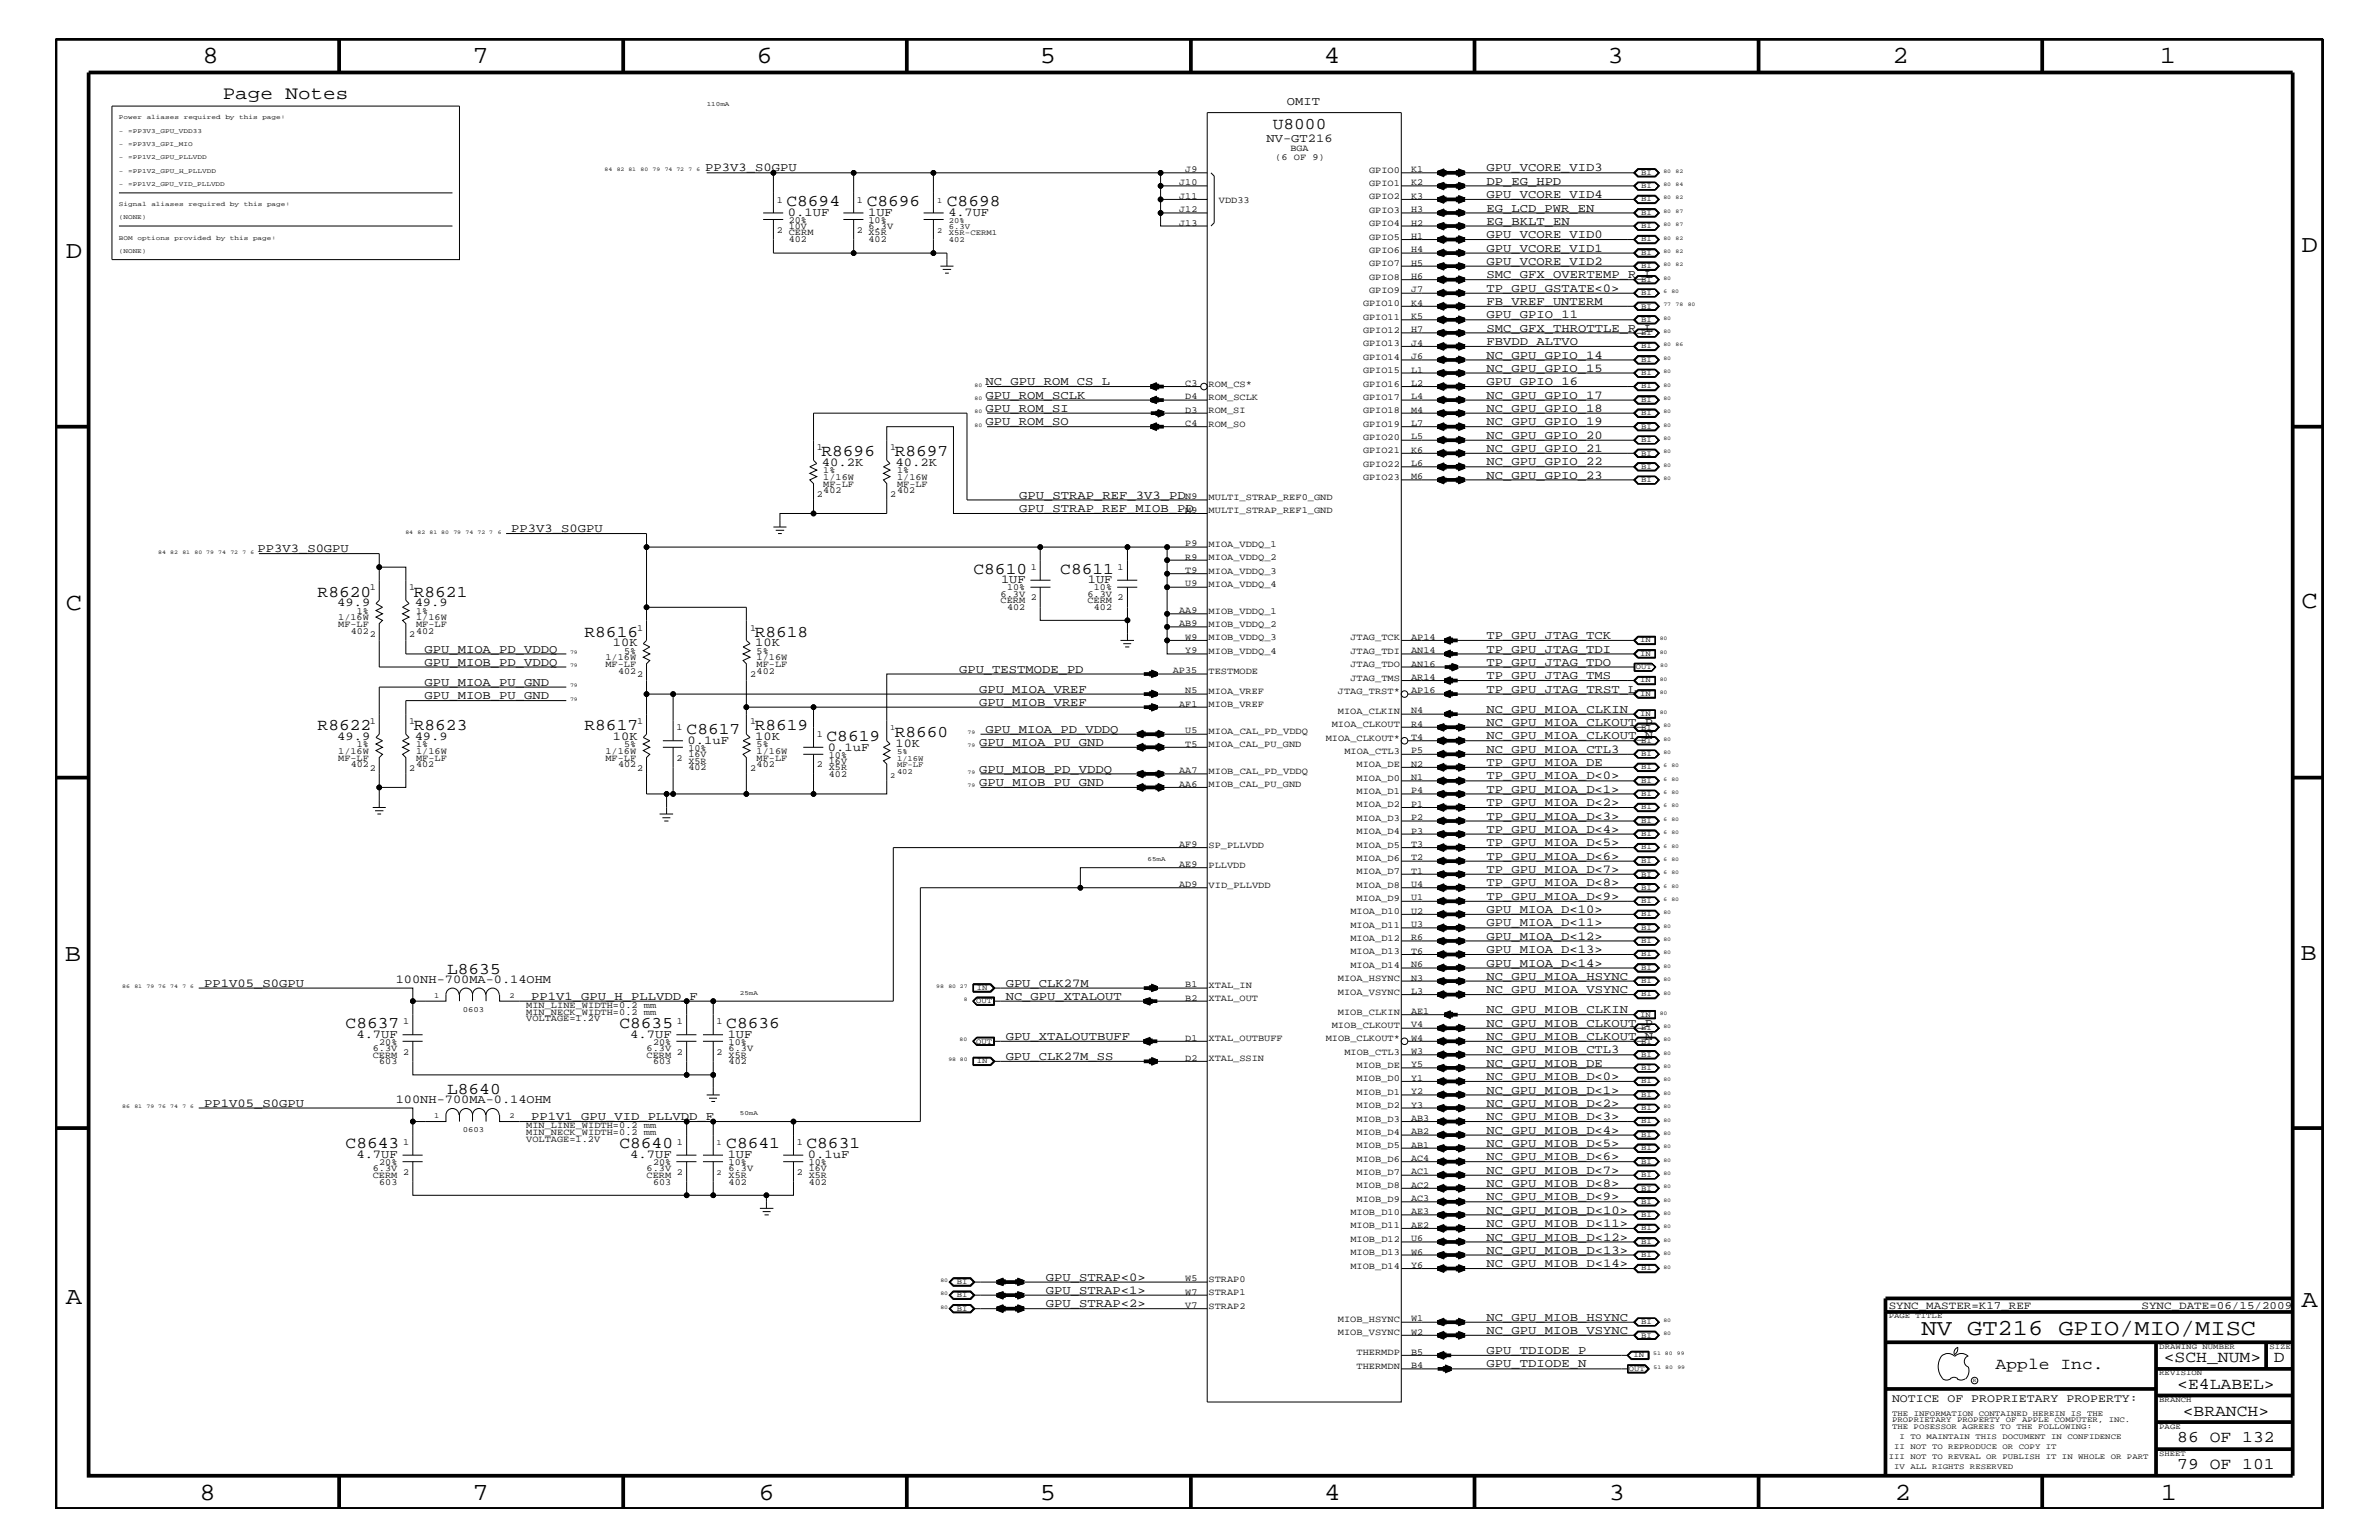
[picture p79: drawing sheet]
<svg xmlns="http://www.w3.org/2000/svg" width="432mm" height="279mm" viewBox="0 0 432 279" stroke-linecap="round" stroke-linejoin="round" font-family="sans-serif">
<defs><g id="words">
<g font-size="4.5">
<text x="36.7" y="11.5">8</text>
<text x="85.8" y="11.5">7</text>
<text x="137.3" y="11.5">6</text>
<text x="188.7" y="11.5">5</text>
<text x="240.3" y="11.5">4</text>
<text x="291.8" y="11.5">3</text>
<text x="343.5" y="11.5">2</text>
<text x="392" y="11.5">1</text>
<text x="11.9" y="46.8">D</text>
<text x="417.7" y="45.7">D</text>
<text x="11.9" y="110.6">C</text>
<text x="417.7" y="110.3">C</text>
<text x="11.8" y="174.3">B</text>
<text x="417.6" y="174.2">B</text>
<text x="11.9" y="236.7">A</text>
<text x="417.7" y="237.1">A</text>
<text x="36.2" y="272.1">8</text>
<text x="85.8" y="272.1">7</text>
<text x="137.7" y="272.1">6</text>
<text x="188.7" y="272.1">5</text>
<text x="240.4" y="272.1">4</text>
<text x="292" y="272.1">3</text>
<text x="343.9" y="272.1">2</text>
<text x="392.2" y="272.1">1</text>
</g>
<text font-size="4.1" x="348.8" y="242.3">NV GT216 GPIO/MIO/MISC</text>
<text font-size="3.4" x="40.4" y="18">Page Notes</text>
<g font-size="3">
<text x="231" y="23.5">U8000</text>
<text x="142.7" y="37.4">C8694</text>
<text x="157.3" y="37.4">C8696</text>
<text x="171.9" y="37.4">C8698</text>
<text x="149.1" y="82.7">R8696</text>
<text x="162.4" y="82.7">R8697</text>
<text x="176.7" y="104.1">C8610</text>
<text x="192.4" y="104.1">C8611</text>
<text x="57.7" y="108.2">R8620</text>
<text x="75.1" y="108.2">R8621</text>
<text x="106.1" y="115.5">R8616</text>
<text x="137" y="115.5">R8618</text>
<text x="57.7" y="132.4">R8622</text>
<text x="75.1" y="132.4">R8623</text>
<text x="106.1" y="132.4">R8617</text>
<text x="124.6" y="133.2">C8617</text>
<text x="137" y="132.4">R8619</text>
<text x="150" y="134.4">C8619</text>
<text x="162.4" y="133.6">R8660</text>
<text x="81.2" y="176.7">L8635</text>
<text x="62.7" y="186.5">C8637</text>
<text x="112.4" y="186.5">C8635</text>
<text x="131.8" y="186.5">C8636</text>
<text x="81.2" y="198.5">L8640</text>
<text x="62.7" y="208.3">C8643</text>
<text x="112.4" y="208.3">C8640</text>
<text x="131.8" y="208.3">C8641</text>
<text x="146.4" y="208.3">C8631</text>
<text x="362.2" y="248.4">Apple Inc.</text>
<text x="392.7" y="247.1">&lt;SCH_NUM&gt;</text>
<text x="395.2" y="252">&lt;E4LABEL&gt;</text>
<text x="412.7" y="247.1">D</text>
<text x="396.2" y="256.8">&lt;BRANCH&gt;</text>
<text x="395.2" y="261.6">86 OF 132</text>
<text x="395.2" y="266.6">79 OF 101</text>
</g>
<g font-size="2.2">
<text x="233.6" y="19.1">OMIT</text>
<text x="229.9" y="25.7">NV-GT216</text>
<text x="128" y="31.1">PP3V3_S0GPU</text>
<text x="269.8" y="35.9">GPU_VCORE_VID4</text>
<text x="269.8" y="33.6">DP_EG_HPD</text>
<text x="269.8" y="31.1">GPU_VCORE_VID3</text>
<text x="143" y="39.2">0.1UF</text>
<text x="157.6" y="39.2">1UF</text>
<text x="172.1" y="39.2">4.7UF</text>
<text x="269.8" y="40.8">EG_BKLT_EN</text>
<text x="269.8" y="38.4">EG_LCD_PWR_EN</text>
<text x="269.8" y="45.7">GPU_VCORE_VID1</text>
<text x="269.8" y="43.2">GPU_VCORE_VID0</text>
<text x="269.8" y="52.9">TP_GPU_GSTATE&lt;0&gt;</text>
<text x="269.8" y="50.5">SMC_GFX_OVERTEMP_R_L</text>
<text x="269.8" y="48">GPU_VCORE_VID2</text>
<text x="269.8" y="57.8">GPU_GPIO_11</text>
<text x="269.8" y="55.3">FB_VREF_UNTERM</text>
<text x="269.8" y="65.1">NC_GPU_GPIO_14</text>
<text x="269.8" y="62.6">FBVDD_ALTVO</text>
<text x="269.8" y="60.2">SMC_GFX_THROTTLE_R_L</text>
<text x="178.9" y="69.9">NC_GPU_ROM_CS_L</text>
<text x="269.8" y="67.5">NC_GPU_GPIO_15</text>
<text x="269.8" y="69.9">GPU_GPIO_16</text>
<text x="178.9" y="77.2">GPU_ROM_SO</text>
<text x="178.9" y="74.7">GPU_ROM_SI</text>
<text x="178.9" y="72.3">GPU_ROM_SCLK</text>
<text x="269.8" y="77.2">NC_GPU_GPIO_19</text>
<text x="269.8" y="74.7">NC_GPU_GPIO_18</text>
<text x="269.8" y="72.3">NC_GPU_GPIO_17</text>
<text x="269.8" y="82">NC_GPU_GPIO_21</text>
<text x="269.8" y="79.6">NC_GPU_GPIO_20</text>
<text x="149.2" y="84.5">40.2K</text>
<text x="162.6" y="84.5">40.2K</text>
<text x="269.8" y="86.9">NC_GPU_GPIO_23</text>
<text x="269.8" y="84.4">NC_GPU_GPIO_22</text>
<text x="185" y="92.9">GPU_STRAP_REF_MIOB_PD</text>
<text x="185" y="90.5">GPU_STRAP_REF_3V3_PD</text>
<text x="46.7" y="100.2">PP3V3_S0GPU</text>
<text x="92.8" y="96.5">PP3V3_S0GPU</text>
<text x="181.7" y="105.9">1UF</text>
<text x="197.4" y="105.9">1UF</text>
<text x="61.2" y="110">49.9</text>
<text x="75.3" y="110">49.9</text>
<text x="77" y="118.4">GPU_MIOA_PD_VDDQ</text>
<text x="111.3" y="117.3">10K</text>
<text x="137.1" y="117.3">10K</text>
<text x="269.8" y="118.4">TP_GPU_JTAG_TDI</text>
<text x="269.8" y="115.9">TP_GPU_JTAG_TCK</text>
<text x="77" y="120.8">GPU_MIOB_PD_VDDQ</text>
<text x="77" y="124.4">GPU_MIOA_PU_GND</text>
<text x="174.1" y="122">GPU_TESTMODE_PD</text>
<text x="177.7" y="125.7">GPU_MIOA_VREF</text>
<text x="269.8" y="125.7">TP_GPU_JTAG_TRST_L</text>
<text x="269.8" y="123.2">TP_GPU_JTAG_TMS</text>
<text x="269.8" y="120.8">TP_GPU_JTAG_TDO</text>
<text x="77" y="126.9">GPU_MIOB_PU_GND</text>
<text x="177.7" y="128">GPU_MIOB_VREF</text>
<text x="269.8" y="129.3">NC_GPU_MIOA_CLKIN</text>
<text x="269.8" y="131.7">NC_GPU_MIOA_CLKOUT_P</text>
<text x="61.2" y="134.2">49.9</text>
<text x="75.3" y="134.2">49.9</text>
<text x="111.3" y="134.2">10K</text>
<text x="124.8" y="135">0.1uF</text>
<text x="137.1" y="134.2">10K</text>
<text x="150.3" y="136.2">0.1uF</text>
<text x="162.6" y="135.5">10K</text>
<text x="177.7" y="135.3">GPU_MIOA_PU_GND</text>
<text x="178.9" y="133">GPU_MIOA_PD_VDDQ</text>
<text x="269.8" y="134.1">NC_GPU_MIOA_CLKOUT_N</text>
<text x="269.8" y="136.6">NC_GPU_MIOA_CTL3</text>
<text x="177.7" y="142.6">GPU_MIOB_PU_GND</text>
<text x="177.7" y="140.2">GPU_MIOB_PD_VDDQ</text>
<text x="269.8" y="139">TP_GPU_MIOA_DE</text>
<text x="269.8" y="143.9">TP_GPU_MIOA_D&lt;1&gt;</text>
<text x="269.8" y="141.4">TP_GPU_MIOA_D&lt;0&gt;</text>
<text x="269.8" y="148.7">TP_GPU_MIOA_D&lt;3&gt;</text>
<text x="269.8" y="146.2">TP_GPU_MIOA_D&lt;2&gt;</text>
<text x="269.8" y="156">TP_GPU_MIOA_D&lt;6&gt;</text>
<text x="269.8" y="153.5">TP_GPU_MIOA_D&lt;5&gt;</text>
<text x="269.8" y="151.1">TP_GPU_MIOA_D&lt;4&gt;</text>
<text x="269.8" y="160.8">TP_GPU_MIOA_D&lt;8&gt;</text>
<text x="269.8" y="158.4">TP_GPU_MIOA_D&lt;7&gt;</text>
<text x="269.8" y="163.3">TP_GPU_MIOA_D&lt;9&gt;</text>
<text x="269.8" y="165.6">GPU_MIOA_D&lt;10&gt;</text>
<text x="269.8" y="172.9">GPU_MIOA_D&lt;13&gt;</text>
<text x="269.8" y="170.5">GPU_MIOA_D&lt;12&gt;</text>
<text x="269.8" y="168.1">GPU_MIOA_D&lt;11&gt;</text>
<text x="37.1" y="179">PP1V05_S0GPU</text>
<text x="71.8" y="178.4">100NH-700MA-0.14OHM</text>
<text x="182.5" y="179">GPU_CLK27M</text>
<text x="269.8" y="177.7">NC_GPU_MIOA_HSYNC</text>
<text x="269.8" y="175.4">GPU_MIOA_D&lt;14&gt;</text>
<text x="96.4" y="181.4">PP1V1_GPU_H_PLLVDD_F</text>
<text x="182.5" y="181.4">NC_GPU_XTALOUT</text>
<text x="269.8" y="183.8">NC_GPU_MIOB_CLKIN</text>
<text x="269.8" y="180.2">NC_GPU_MIOA_VSYNC</text>
<text x="64.7" y="188.3">4.7UF</text>
<text x="114.4" y="188.3">4.7UF</text>
<text x="132.1" y="188.3">1UF</text>
<text x="182.5" y="188.7">GPU_XTALOUTBUFF</text>
<text x="269.8" y="191.1">NC_GPU_MIOB_CTL3</text>
<text x="269.8" y="188.7">NC_GPU_MIOB_CLKOUT_N</text>
<text x="269.8" y="186.3">NC_GPU_MIOB_CLKOUT_P</text>
<text x="182.5" y="192.3">GPU_CLK27M_SS</text>
<text x="269.8" y="193.6">NC_GPU_MIOB_DE</text>
<text x="269.8" y="195.9">NC_GPU_MIOB_D&lt;0&gt;</text>
<text x="37.1" y="200.9">PP1V05_S0GPU</text>
<text x="71.8" y="200.2">100NH-700MA-0.14OHM</text>
<text x="96.4" y="203.2">PP1V1_GPU_VID_PLLVDD_F</text>
<text x="269.8" y="203.2">NC_GPU_MIOB_D&lt;3&gt;</text>
<text x="269.8" y="200.9">NC_GPU_MIOB_D&lt;2&gt;</text>
<text x="269.8" y="198.4">NC_GPU_MIOB_D&lt;1&gt;</text>
<text x="269.8" y="208.1">NC_GPU_MIOB_D&lt;5&gt;</text>
<text x="269.8" y="205.7">NC_GPU_MIOB_D&lt;4&gt;</text>
<text x="64.7" y="210.2">4.7UF</text>
<text x="114.4" y="210.2">4.7UF</text>
<text x="132.1" y="210.2">1UF</text>
<text x="146.6" y="210.2">0.1uF</text>
<text x="269.8" y="210.5">NC_GPU_MIOB_D&lt;6&gt;</text>
<text x="269.8" y="215.3">NC_GPU_MIOB_D&lt;8&gt;</text>
<text x="269.8" y="213">NC_GPU_MIOB_D&lt;7&gt;</text>
<text x="269.8" y="220.2">NC_GPU_MIOB_D&lt;10&gt;</text>
<text x="269.8" y="217.8">NC_GPU_MIOB_D&lt;9&gt;</text>
<text x="269.8" y="225.1">NC_GPU_MIOB_D&lt;12&gt;</text>
<text x="269.8" y="227.5">NC_GPU_MIOB_D&lt;13&gt;</text>
<text x="269.8" y="222.6">NC_GPU_MIOB_D&lt;11&gt;</text>
<text x="189.8" y="232.4">GPU_STRAP&lt;0&gt;</text>
<text x="269.8" y="229.9">NC_GPU_MIOB_D&lt;14&gt;</text>
<text x="189.8" y="237.2">GPU_STRAP&lt;2&gt;</text>
<text x="189.8" y="234.7">GPU_STRAP&lt;1&gt;</text>
<text x="269.8" y="239.6">NC_GPU_MIOB_HSYNC</text>
<text x="269.8" y="245.6">GPU_TDIODE_P</text>
<text x="269.8" y="242">NC_GPU_MIOB_VSYNC</text>
<text x="269.8" y="248.1">GPU_TDIODE_N</text>
</g>
<text font-size="2.1" x="343.4" y="254.4">NOTICE OF PROPRIETARY PROPERTY:</text>
<g font-size="2">
<text x="342.8" y="237.4">SYNC_MASTER=K17_REF</text>
<text x="388.7" y="237.4">SYNC_DATE=06/15/2009</text>
</g>
<g font-size="1.7">
<text x="231.5" y="29.1">(6 OF 9)</text>
<text x="234.2" y="27.4">BGA</text>
<text x="214" y="33.6">J10</text>
<text x="215.1" y="31.2">J9</text>
<text x="248.5" y="33.7">GPIO1</text>
<text x="248.5" y="31.4">GPIO0</text>
<text x="256.1" y="31.2">K1</text>
<text x="256.1" y="33.6">K2</text>
<text x="141" y="36.8">1</text>
<text x="143.2" y="40.4">20%</text>
<text x="143.2" y="41.5">10V</text>
<text x="155.5" y="36.8">1</text>
<text x="157.6" y="40.4">10%</text>
<text x="157.6" y="41.5">6.3V</text>
<text x="214" y="36.1">J11</text>
<text x="214" y="38.5">J12</text>
<text x="214" y="40.9">J13</text>
<text x="221.2" y="36.8">VDD33</text>
<text x="248.5" y="41">GPIO4</text>
<text x="248.5" y="38.6">GPIO3</text>
<text x="248.5" y="36.2">GPIO2</text>
<text x="256.1" y="36.1">K3</text>
<text x="256.1" y="38.5">H3</text>
<text x="256.1" y="40.9">H2</text>
<text x="141" y="42.3">2</text>
<text x="143.2" y="42.7">CERM</text>
<text x="143.2" y="44">402</text>
<text x="155.5" y="42.3">2</text>
<text x="157.6" y="42.7">X5R</text>
<text x="157.6" y="44">402</text>
<text x="248.5" y="45.9">GPIO6</text>
<text x="248.5" y="43.5">GPIO5</text>
<text x="256.1" y="43.4">H1</text>
<text x="256.1" y="45.7">H4</text>
<text x="248.5" y="53.2">GPIO9</text>
<text x="248.5" y="50.7">GPIO8</text>
<text x="248.5" y="48.3">GPIO7</text>
<text x="256.1" y="48.2">H5</text>
<text x="256.1" y="50.7">H6</text>
<text x="256.1" y="53">J7</text>
<text x="247.4" y="58">GPIO11</text>
<text x="247.4" y="55.6">GPIO10</text>
<text x="256.1" y="55.5">K4</text>
<text x="256.1" y="57.9">K5</text>
<text x="247.4" y="65.3">GPIO14</text>
<text x="247.4" y="62.9">GPIO13</text>
<text x="247.4" y="60.4">GPIO12</text>
<text x="256.1" y="60.3">H7</text>
<text x="256.1" y="62.8">J4</text>
<text x="256.1" y="65.1">J6</text>
<text x="215.1" y="70">C3</text>
<text x="219.4" y="70.1">ROM_CS*</text>
<text x="247.4" y="67.7">GPIO15</text>
<text x="247.4" y="70.1">GPIO16</text>
<text x="256.1" y="67.6">L1</text>
<text x="256.1" y="70">L2</text>
<text x="215.1" y="72.4">D4</text>
<text x="215.1" y="74.9">D3</text>
<text x="215.1" y="77.3">C4</text>
<text x="219.4" y="77.4">ROM_SO</text>
<text x="219.4" y="75">ROM_SI</text>
<text x="219.4" y="72.6">ROM_SCLK</text>
<text x="247.4" y="77.4">GPIO19</text>
<text x="247.4" y="75">GPIO18</text>
<text x="247.4" y="72.6">GPIO17</text>
<text x="256.1" y="72.4">L4</text>
<text x="256.1" y="74.9">M4</text>
<text x="256.1" y="77.3">L7</text>
<text x="148.3" y="81.6">1</text>
<text x="161.5" y="81.6">1</text>
<text x="247.4" y="82.2">GPIO21</text>
<text x="247.4" y="79.9">GPIO20</text>
<text x="256.1" y="79.7">L5</text>
<text x="256.1" y="82.2">K6</text>
<text x="149.4" y="88.3">MF-LF</text>
<text x="149.4" y="89.5">402</text>
<text x="149.4" y="85.9">1%</text>
<text x="149.4" y="87.1">1/16W</text>
<text x="162.8" y="88.3">MF-LF</text>
<text x="162.8" y="89.5">402</text>
<text x="162.8" y="85.9">1%</text>
<text x="162.8" y="87.1">1/16W</text>
<text x="247.4" y="87.1">GPIO23</text>
<text x="247.4" y="84.7">GPIO22</text>
<text x="256.1" y="84.5">L6</text>
<text x="256.1" y="87">M6</text>
<text x="148.3" y="90.1">2</text>
<text x="161.5" y="90.1">2</text>
<text x="215.1" y="90.6">N9</text>
<text x="215.1" y="93.1">M9</text>
<text x="219.4" y="93.2">MULTI_STRAP_REF1_GND</text>
<text x="219.4" y="90.7">MULTI_STRAP_REF0_GND</text>
<text x="215.1" y="99.1">P9</text>
<text x="215.1" y="101.5">R9</text>
<text x="219.4" y="101.6">MIOA_VDDQ_2</text>
<text x="219.4" y="99.3">MIOA_VDDQ_1</text>
<text x="67.1" y="107.1">1</text>
<text x="74.3" y="107.1">1</text>
<text x="182.8" y="107.1">10%</text>
<text x="187.1" y="103.5">1</text>
<text x="198.5" y="107.1">10%</text>
<text x="202.9" y="103.5">1</text>
<text x="215.1" y="104">T9</text>
<text x="215.1" y="106.4">U9</text>
<text x="219.4" y="106.5">MIOA_VDDQ_4</text>
<text x="219.4" y="104.1">MIOA_VDDQ_3</text>
<text x="61.4" y="113.7">MF-LF</text>
<text x="61.4" y="112.6">1/16W</text>
<text x="64.8" y="111.4">1%</text>
<text x="75.5" y="113.7">MF-LF</text>
<text x="75.5" y="111.4">1%</text>
<text x="75.5" y="112.6">1/16W</text>
<text x="181.6" y="109.4">CERM</text>
<text x="181.6" y="108.2">6.3V</text>
<text x="182.8" y="110.6">402</text>
<text x="187.1" y="108.9">2</text>
<text x="197.4" y="109.4">CERM</text>
<text x="197.4" y="108.2">6.3V</text>
<text x="198.5" y="110.6">402</text>
<text x="202.9" y="108.9">2</text>
<text x="214" y="111.2">AA9</text>
<text x="214" y="113.7">AB9</text>
<text x="219.4" y="113.7">MIOB_VDDQ_2</text>
<text x="219.4" y="111.4">MIOB_VDDQ_1</text>
<text x="63.7" y="115">402</text>
<text x="67.1" y="115.6">2</text>
<text x="74.3" y="115.6">2</text>
<text x="75.5" y="115">402</text>
<text x="109.9" y="119.8">1/16W</text>
<text x="113.3" y="118.6">5%</text>
<text x="115.7" y="114.4">1</text>
<text x="136.1" y="114.4">1</text>
<text x="137.3" y="118.6">5%</text>
<text x="137.3" y="119.8">1/16W</text>
<text x="215.1" y="116.1">W9</text>
<text x="215.1" y="118.5">Y9</text>
<text x="219.4" y="118.6">MIOB_VDDQ_4</text>
<text x="219.4" y="116.2">MIOB_VDDQ_3</text>
<text x="245.1" y="118.6">JTAG_TDI</text>
<text x="245.1" y="116.2">JTAG_TCK</text>
<text x="256.1" y="116.1">AP14</text>
<text x="256.1" y="118.5">AN14</text>
<text x="109.9" y="121">MF-LF</text>
<text x="112.2" y="122.3">402</text>
<text x="115.7" y="122.9">2</text>
<text x="136.1" y="122.9">2</text>
<text x="137.3" y="122.3">402</text>
<text x="137.3" y="121">MF-LF</text>
<text x="212.9" y="122.1">AP35</text>
<text x="215.1" y="125.8">N5</text>
<text x="219.4" y="122.3">TESTMODE</text>
<text x="219.4" y="125.9">MIOA_VREF</text>
<text x="242.8" y="125.9">JTAG_TRST*</text>
<text x="245.1" y="123.5">JTAG_TMS</text>
<text x="245.1" y="121">JTAG_TDO</text>
<text x="256.1" y="120.9">AN16</text>
<text x="256.1" y="123.4">AR14</text>
<text x="256.1" y="125.8">AP16</text>
<text x="67.1" y="131.3">1</text>
<text x="74.3" y="131.3">1</text>
<text x="115.7" y="131.3">1</text>
<text x="136.1" y="131.3">1</text>
<text x="214" y="128.2">AF1</text>
<text x="219.4" y="128.3">MIOB_VREF</text>
<text x="241.7" y="131.9">MIOA_CLKOUT</text>
<text x="242.8" y="129.6">MIOA_CLKIN</text>
<text x="256.1" y="129.4">N4</text>
<text x="256.1" y="131.9">R4</text>
<text x="61.4" y="136.8">1/16W</text>
<text x="64.8" y="135.6">1%</text>
<text x="75.5" y="135.6">1%</text>
<text x="75.5" y="136.8">1/16W</text>
<text x="109.9" y="136.8">1/16W</text>
<text x="113.3" y="135.6">5%</text>
<text x="122.8" y="132.5">1</text>
<text x="125" y="137.3">16V</text>
<text x="125" y="136.2">10%</text>
<text x="137.3" y="135.6">5%</text>
<text x="137.3" y="136.8">1/16W</text>
<text x="148.3" y="133.8">1</text>
<text x="150.5" y="137.4">10%</text>
<text x="215.1" y="133">U5</text>
<text x="215.1" y="135.5">T5</text>
<text x="219.4" y="135.6">MIOA_CAL_PU_GND</text>
<text x="219.4" y="133.2">MIOA_CAL_PD_VDDQ</text>
<text x="240.6" y="134.4">MIOA_CLKOUT*</text>
<text x="244" y="136.8">MIOA_CTL3</text>
<text x="256.1" y="134.2">T4</text>
<text x="256.1" y="136.7">P5</text>
<text x="61.4" y="138">MF-LF</text>
<text x="63.7" y="139.2">402</text>
<text x="67.1" y="139.8">2</text>
<text x="74.3" y="139.8">2</text>
<text x="75.5" y="138">MF-LF</text>
<text x="75.5" y="139.2">402</text>
<text x="109.9" y="138">MF-LF</text>
<text x="112.2" y="139.2">402</text>
<text x="115.7" y="139.8">2</text>
<text x="122.8" y="138">2</text>
<text x="125" y="138.5">X5R</text>
<text x="125" y="139.7">402</text>
<text x="136.1" y="139.8">2</text>
<text x="137.3" y="138">MF-LF</text>
<text x="137.3" y="139.2">402</text>
<text x="148.3" y="139.2">2</text>
<text x="150.5" y="138.5">16V</text>
<text x="150.5" y="139.7">X5R</text>
<text x="150.5" y="140.9">402</text>
<text x="214" y="140.3">AA7</text>
<text x="214" y="142.8">AA6</text>
<text x="219.4" y="142.9">MIOB_CAL_PU_GND</text>
<text x="219.4" y="140.4">MIOB_CAL_PD_VDDQ</text>
<text x="246.2" y="139.2">MIOA_DE</text>
<text x="246.2" y="141.7">MIOA_D0</text>
<text x="256.1" y="141.5">N1</text>
<text x="256.1" y="144">P4</text>
<text x="256.1" y="139.1">N2</text>
<text x="246.2" y="149">MIOA_D3</text>
<text x="246.2" y="146.5">MIOA_D2</text>
<text x="246.2" y="144">MIOA_D1</text>
<text x="256.1" y="146.4">P1</text>
<text x="256.1" y="148.8">P2</text>
<text x="214" y="153.7">AF9</text>
<text x="219.4" y="153.8">SP_PLLVDD</text>
<text x="246.2" y="153.8">MIOA_D5</text>
<text x="246.2" y="151.3">MIOA_D4</text>
<text x="256.1" y="151.2">P3</text>
<text x="256.1" y="153.7">T3</text>
<text x="214" y="157.3">AE9</text>
<text x="214" y="160.9">AD9</text>
<text x="219.4" y="161.1">VID_PLLVDD</text>
<text x="219.4" y="157.4">PLLVDD</text>
<text x="246.2" y="161.1">MIOA_D8</text>
<text x="246.2" y="158.6">MIOA_D7</text>
<text x="246.2" y="156.2">MIOA_D6</text>
<text x="256.1" y="156.1">T2</text>
<text x="256.1" y="158.5">T1</text>
<text x="256.1" y="160.9">U4</text>
<text x="245.1" y="165.9">MIOA_D10</text>
<text x="246.2" y="163.5">MIOA_D9</text>
<text x="256.1" y="165.8">U2</text>
<text x="256.1" y="163.4">U1</text>
<text x="245.1" y="173.2">MIOA_D13</text>
<text x="245.1" y="170.7">MIOA_D12</text>
<text x="245.1" y="168.3">MIOA_D11</text>
<text x="256.1" y="168.2">U3</text>
<text x="256.1" y="170.6">R6</text>
<text x="256.1" y="173.1">T6</text>
<text x="215.1" y="179.1">B1</text>
<text x="219.4" y="179.3">XTAL_IN</text>
<text x="242.8" y="178">MIOA_HSYNC</text>
<text x="245.1" y="175.6">MIOA_D14</text>
<text x="256.1" y="175.5">N6</text>
<text x="256.1" y="177.9">N3</text>
<text x="73.2" y="185.9">1</text>
<text x="95.5" y="185.3">VOLTAGE=1.2V</text>
<text x="95.5" y="182.9">MIN_LINE_WIDTH=0.2 mm</text>
<text x="95.5" y="184.1">MIN_NECK_WIDTH=0.2 mm</text>
<text x="122.9" y="185.9">1</text>
<text x="130" y="185.9">1</text>
<text x="215.1" y="181.6">B2</text>
<text x="219.4" y="181.6">XTAL_OUT</text>
<text x="242.8" y="184.1">MIOB_CLKIN</text>
<text x="242.8" y="180.5">MIOA_VSYNC</text>
<text x="256.1" y="180.4">L3</text>
<text x="256.1" y="184">AE1</text>
<text x="67.6" y="191.9">CERM</text>
<text x="67.6" y="190.6">6.3V</text>
<text x="68.8" y="189.5">20%</text>
<text x="73.2" y="191.4">2</text>
<text x="117.3" y="191.9">CERM</text>
<text x="117.3" y="190.6">6.3V</text>
<text x="118.5" y="189.5">20%</text>
<text x="122.9" y="191.4">2</text>
<text x="130" y="191.4">2</text>
<text x="132.2" y="190.6">6.3V</text>
<text x="132.2" y="189.5">10%</text>
<text x="132.2" y="191.9">X5R</text>
<text x="215.1" y="188.8">D1</text>
<text x="219.4" y="188.9">XTAL_OUTBUFF</text>
<text x="240.6" y="188.9">MIOB_CLKOUT*</text>
<text x="241.7" y="186.5">MIOB_CLKOUT</text>
<text x="244" y="191.4">MIOB_CTL3</text>
<text x="256.1" y="186.4">V4</text>
<text x="256.1" y="188.8">W4</text>
<text x="256.1" y="191.2">W3</text>
<text x="68.8" y="193.1">603</text>
<text x="118.5" y="193.1">603</text>
<text x="132.2" y="193.1">402</text>
<text x="215.1" y="192.5">D2</text>
<text x="219.4" y="192.6">XTAL_SSIN</text>
<text x="246.2" y="193.7">MIOB_DE</text>
<text x="246.2" y="196.2">MIOB_D0</text>
<text x="256.1" y="196.1">Y1</text>
<text x="256.1" y="193.7">Y5</text>
<text x="246.2" y="203.5">MIOB_D3</text>
<text x="246.2" y="201">MIOB_D2</text>
<text x="246.2" y="198.7">MIOB_D1</text>
<text x="256.1" y="198.5">Y2</text>
<text x="256.1" y="200.9">Y3</text>
<text x="256.1" y="203.4">AB3</text>
<text x="73.2" y="207.7">1</text>
<text x="95.5" y="207.1">VOLTAGE=1.2V</text>
<text x="95.5" y="205.9">MIN_NECK_WIDTH=0.2 mm</text>
<text x="95.5" y="204.7">MIN_LINE_WIDTH=0.2 mm</text>
<text x="122.9" y="207.7">1</text>
<text x="144.6" y="207.7">1</text>
<text x="246.2" y="208.3">MIOB_D5</text>
<text x="246.2" y="205.9">MIOB_D4</text>
<text x="256.1" y="205.8">AB2</text>
<text x="256.1" y="208.2">AB1</text>
<text x="67.6" y="213.6">CERM 2</text>
<text x="67.6" y="212.5">6.3V</text>
<text x="68.8" y="214.9">603</text>
<text x="68.8" y="211.4">20%</text>
<text x="117.3" y="213.6">CERM 2</text>
<text x="117.3" y="212.5">6.3V</text>
<text x="118.5" y="214.9">603</text>
<text x="118.5" y="211.4">20%</text>
<text x="132.2" y="213.6">X5R</text>
<text x="132.2" y="211.4">10%</text>
<text x="132.2" y="212.5">6.3V</text>
<text x="132.2" y="214.9">402</text>
<text x="144.6" y="213.2">2</text>
<text x="146.8" y="212.5">16V</text>
<text x="146.8" y="211.4">10%</text>
<text x="146.8" y="214.9">402</text>
<text x="146.8" y="213.6">X5R</text>
<text x="246.2" y="215.6">MIOB_D8</text>
<text x="246.2" y="213.2">MIOB_D7</text>
<text x="246.2" y="210.8">MIOB_D6</text>
<text x="256.1" y="210.7">AC4</text>
<text x="256.1" y="213">AC1</text>
<text x="256.1" y="215.5">AC2</text>
<text x="245.1" y="220.4">MIOB_D10</text>
<text x="246.2" y="218">MIOB_D9</text>
<text x="256.1" y="220.3">AE3</text>
<text x="256.1" y="217.9">AC3</text>
<text x="245.1" y="227.7">MIOB_D13</text>
<text x="245.1" y="225.3">MIOB_D12</text>
<text x="245.1" y="222.9">MIOB_D11</text>
<text x="256.1" y="222.8">AE2</text>
<text x="256.1" y="225.2">U6</text>
<text x="256.1" y="227.6">W6</text>
<text x="215.1" y="232.4">W5</text>
<text x="219.4" y="232.6">STRAP0</text>
<text x="245.1" y="230.2">MIOB_D14</text>
<text x="256.1" y="230.1">Y6</text>
<text x="215.1" y="234.9">W7</text>
<text x="215.1" y="237.3">V7</text>
<text x="219.4" y="237.4">STRAP2</text>
<text x="219.4" y="235">STRAP1</text>
<text x="242.8" y="239.9">MIOB_HSYNC</text>
<text x="256.1" y="239.7">W1</text>
<text x="242.8" y="242.3">MIOB_VSYNC</text>
<text x="246.2" y="245.9">THERMDP</text>
<text x="256.1" y="242.2">W2</text>
<text x="256.1" y="245.8">B5</text>
<text x="246.2" y="248.4">THERMDN</text>
<text x="256.1" y="248.2">B4</text>
</g>
<g font-size="1.4">
<text x="297.9" y="31.7">BI</text>
<text x="297.9" y="34.1">BI</text>
<text x="170.1" y="36.8">1</text>
<text x="172.2" y="40.4">20%</text>
<text x="172.2" y="41.5">6.3V</text>
<text x="297.9" y="41.4">BI</text>
<text x="297.9" y="39">BI</text>
<text x="297.9" y="36.5">BI</text>
<text x="170.1" y="42.3">2</text>
<text x="172.2" y="42.7">X5R-CERM1</text>
<text x="172.2" y="44">402</text>
<text x="297.9" y="46.3">BI</text>
<text x="297.9" y="43.8">BI</text>
<text x="297.9" y="53.5">BI</text>
<text x="297.9" y="51.1">BI</text>
<text x="297.9" y="48.7">BI</text>
<text x="297.9" y="58.4">BI</text>
<text x="297.9" y="56">BI</text>
<text x="297.9" y="65.6">BI</text>
<text x="297.9" y="63.2">BI</text>
<text x="297.9" y="60.8">BI</text>
<text x="297.9" y="70.5">BI</text>
<text x="297.9" y="68.1">BI</text>
<text x="297.9" y="77.8">BI</text>
<text x="297.9" y="75.4">BI</text>
<text x="297.9" y="72.9">BI</text>
<text x="297.9" y="82.7">BI</text>
<text x="297.9" y="80.2">BI</text>
<text x="297.9" y="85">BI</text>
<text x="297.9" y="87.5">BI</text>
<text x="297.7" y="116.5">IN</text>
<text x="297.7" y="119">IN</text>
<text x="296.9" y="121.4">OUT</text>
<text x="297.7" y="123.8">IN</text>
<text x="297.7" y="126.3">IN</text>
<text x="297.7" y="129.9">IN</text>
<text x="161.5" y="132.5">1</text>
<text x="162.8" y="136.8">5%</text>
<text x="297.9" y="132.4">BI</text>
<text x="297.9" y="137.2">BI</text>
<text x="297.9" y="134.7">BI</text>
<text x="161.5" y="141.1">2</text>
<text x="162.8" y="139.2">MF-LF</text>
<text x="162.8" y="138">1/16W</text>
<text x="162.8" y="140.4">402</text>
<text x="297.9" y="142">BI</text>
<text x="297.9" y="139.6">BI</text>
<text x="297.9" y="149.3">BI</text>
<text x="297.9" y="146.8">BI</text>
<text x="297.9" y="144.5">BI</text>
<text x="297.9" y="154.1">BI</text>
<text x="297.9" y="151.8">BI</text>
<text x="297.9" y="161.4">BI</text>
<text x="297.9" y="159">BI</text>
<text x="297.9" y="156.6">BI</text>
<text x="297.9" y="166.2">BI</text>
<text x="297.9" y="163.9">BI</text>
<text x="297.9" y="173.5">BI</text>
<text x="297.9" y="171.1">BI</text>
<text x="297.9" y="168.7">BI</text>
<text x="177.3" y="179.6">IN</text>
<text x="297.9" y="178.4">BI</text>
<text x="297.9" y="176">BI</text>
<text x="78.8" y="181">1</text>
<text x="84" y="183.6">0603</text>
<text x="92.5" y="181">2</text>
<text x="177.2" y="182.1">OUT</text>
<text x="297.7" y="184.4">IN</text>
<text x="297.9" y="180.8">BI</text>
<text x="177.2" y="189.3">OUT</text>
<text x="297.9" y="186.9">BI</text>
<text x="297.9" y="191.7">BI</text>
<text x="297.9" y="189.3">BI</text>
<text x="177.3" y="192.9">IN</text>
<text x="297.9" y="196.5">BI</text>
<text x="297.9" y="194.2">BI</text>
<text x="78.8" y="202.9">1</text>
<text x="92.5" y="202.9">2</text>
<text x="297.9" y="203.8">BI</text>
<text x="297.9" y="201.5">BI</text>
<text x="297.9" y="199">BI</text>
<text x="84" y="205.4">0603</text>
<text x="130" y="207.7">1</text>
<text x="297.9" y="208.7">BI</text>
<text x="297.9" y="206.3">BI</text>
<text x="130" y="213.2">2</text>
<text x="297.9" y="213.6">BI</text>
<text x="297.9" y="211.1">BI</text>
<text x="297.9" y="220.8">BI</text>
<text x="297.9" y="218.4">BI</text>
<text x="297.9" y="216">BI</text>
<text x="297.9" y="225.7">BI</text>
<text x="297.9" y="223.2">BI</text>
<text x="173.7" y="232.9">BI</text>
<text x="297.9" y="230.5">BI</text>
<text x="297.9" y="228.1">BI</text>
<text x="173.7" y="237.8">BI</text>
<text x="173.7" y="235.4">BI</text>
<text x="342.8" y="239.2">PAGE TITLE</text>
<text x="297.9" y="240.2">BI</text>
<text x="297.9" y="242.7">BI</text>
<text x="391.9" y="244.7">DRAWING NUMBER</text>
<text x="411.9" y="244.7">SIZE</text>
<text x="295.7" y="248.7">OUT</text>
<text x="296.5" y="246.2">IN</text>
<text x="391.9" y="249.5">REVISION</text>
<text x="343.4" y="256.8">THE INFORMATION CONTAINED HEREIN IS THE</text>
<text x="391.9" y="254.4">BRANCH</text>
<text x="343.4" y="259.3">THE POSESSOR AGREES TO THE FOLLOWING:</text>
<text x="343.4" y="258">PROPRIETARY PROPERTY OF APPLE COMPUTER, INC.</text>
<text x="343.8" y="262.9">II NOT TO REPRODUCE OR COPY IT</text>
<text x="344.8" y="261.1">I TO MAINTAIN THIS DOCUMENT IN CONFIDENCE</text>
<text x="391.9" y="259.3">PAGE</text>
<text x="342.8" y="264.7">III NOT TO REVEAL OR PUBLISH IT IN WHOLE OR PART</text>
<text x="343.8" y="266.6">IV ALL RIGHTS RESERVED</text>
<text x="391.9" y="264.1">SHEET</text>
</g>
<g font-size="1.2">
<text x="21.6" y="21.6">Power</text>
<text x="26.6" y="21.6">aliases</text>
<text x="33.3" y="21.6">required</text>
<text x="40.9" y="21.6">by</text>
<text x="43.4" y="21.6">this</text>
<text x="47.6" y="21.6">page:</text>
<text x="128.3" y="19.2">110mA</text>
<text x="21.6" y="28.9">-</text>
<text x="21.6" y="24.1">-</text>
<text x="21.6" y="26.5">-</text>
<text x="23.3" y="26.5">=PP3V3_GPI_MIO</text>
<text x="23.3" y="24.1">=PP3V3_GPU_VDD33</text>
<text x="23.3" y="28.9">=PP1V2_GPU_PLLVDD</text>
<text x="21.6" y="31.4">-</text>
<text x="21.6" y="33.7">-</text>
<text x="23.3" y="33.7">=PP1V2_GPU_VID_PLLVDD</text>
<text x="23.3" y="31.4">=PP1V2_GPU_H_PLLVDD</text>
<text x="21.6" y="39.8">(NONE)</text>
<text x="21.6" y="37.4">Signal</text>
<text x="27.5" y="37.4">aliases</text>
<text x="34.2" y="37.4">required</text>
<text x="41.7" y="37.4">by</text>
<text x="44.3" y="37.4">this</text>
<text x="48.5" y="37.4">page:</text>
<text x="21.6" y="45.9">(NONE)</text>
<text x="21.6" y="43.5">BOM</text>
<text x="24.9" y="43.5">options</text>
<text x="31.7" y="43.5">provided</text>
<text x="39.2" y="43.5">by</text>
<text x="41.7" y="43.5">this</text>
<text x="45.9" y="43.5">page:</text>
<text x="208.3" y="156.2">65mA</text>
<text x="134.3" y="180.5">25mA</text>
<text x="134.3" y="202.3">50mA</text>
</g>
<g font-size="1">
<text x="109.7" y="31.1">84</text>
<text x="111.9" y="31.1">82 81</text>
<text x="116.2" y="31.1">80</text>
<text x="118.4" y="31.1">79</text>
<text x="120.7" y="31.1">74 72</text>
<text x="125" y="31.1">7</text>
<text x="126.4" y="31.1">6</text>
<text x="301.9" y="31.4">80</text>
<text x="301.9" y="33.7">80</text>
<text x="304.1" y="31.4">82</text>
<text x="304.1" y="33.7">84</text>
<text x="301.9" y="41">80</text>
<text x="301.9" y="38.6">80</text>
<text x="301.9" y="36.2">80</text>
<text x="304.1" y="41">87</text>
<text x="304.1" y="38.6">87</text>
<text x="304.1" y="36.2">82</text>
<text x="301.9" y="45.9">80</text>
<text x="301.9" y="43.5">80</text>
<text x="304.1" y="45.9">82</text>
<text x="304.1" y="43.5">82</text>
<text x="301.9" y="53.2">6</text>
<text x="301.9" y="50.7">80</text>
<text x="301.9" y="48.3">80</text>
<text x="303.4" y="53.2">80</text>
<text x="304.1" y="48.3">82</text>
<text x="301.9" y="58">80</text>
<text x="301.9" y="55.6">77</text>
<text x="304.1" y="55.6">78</text>
<text x="306.3" y="55.6">80</text>
<text x="301.9" y="65.3">80</text>
<text x="301.9" y="62.9">80</text>
<text x="301.9" y="60.4">80</text>
<text x="304.1" y="62.9">86</text>
<text x="176.9" y="70.1">80</text>
<text x="301.9" y="70.1">80</text>
<text x="301.9" y="67.7">80</text>
<text x="176.9" y="77.4">80</text>
<text x="176.9" y="75">80</text>
<text x="176.9" y="72.6">80</text>
<text x="301.9" y="77.4">80</text>
<text x="301.9" y="75">80</text>
<text x="301.9" y="72.6">80</text>
<text x="301.9" y="82.2">80</text>
<text x="301.9" y="79.9">80</text>
<text x="301.9" y="84.7">80</text>
<text x="301.9" y="87.1">80</text>
<text x="28.7" y="100.4">84</text>
<text x="30.9" y="100.4">82</text>
<text x="33.1" y="100.4">81</text>
<text x="35.3" y="100.4">80 79</text>
<text x="39.6" y="100.4">74</text>
<text x="41.8" y="100.4">72</text>
<text x="44" y="100.4">7</text>
<text x="45.5" y="100.4">6</text>
<text x="73.6" y="96.8">84</text>
<text x="75.8" y="96.8">82</text>
<text x="78" y="96.8">81 80</text>
<text x="82.3" y="96.8">79</text>
<text x="84.5" y="96.8">74</text>
<text x="86.7" y="96.8">72 7</text>
<text x="90.3" y="96.8">6</text>
<text x="103.5" y="118.6">79</text>
<text x="301.2" y="116.2">80</text>
<text x="301.2" y="118.6">80</text>
<text x="103.5" y="121">79</text>
<text x="103.5" y="124.7">79</text>
<text x="301.2" y="123.5">80</text>
<text x="301.2" y="125.9">80</text>
<text x="301.3" y="121">80</text>
<text x="103.5" y="127.1">79</text>
<text x="301.2" y="129.6">80</text>
<text x="301.9" y="131.9">80</text>
<text x="175.6" y="135.6">79</text>
<text x="175.6" y="133.2">79</text>
<text x="301.9" y="136.8">80</text>
<text x="301.9" y="134.4">80</text>
<text x="175.6" y="142.9">79</text>
<text x="175.6" y="140.4">79</text>
<text x="301.9" y="141.7">6</text>
<text x="301.9" y="139.2">6</text>
<text x="303.4" y="141.7">80</text>
<text x="303.4" y="139.2">80</text>
<text x="301.9" y="149">6</text>
<text x="301.9" y="146.5">6</text>
<text x="301.9" y="144">6</text>
<text x="303.4" y="149">80</text>
<text x="303.4" y="146.5">80</text>
<text x="303.4" y="144">80</text>
<text x="301.9" y="153.8">6</text>
<text x="301.9" y="151.3">6</text>
<text x="303.4" y="153.8">80</text>
<text x="303.4" y="151.3">80</text>
<text x="301.9" y="161.1">6</text>
<text x="301.9" y="158.6">6</text>
<text x="301.9" y="156.2">6</text>
<text x="303.4" y="161.1">80</text>
<text x="303.4" y="158.6">80</text>
<text x="303.4" y="156.2">80</text>
<text x="301.9" y="165.9">80</text>
<text x="301.9" y="163.5">6</text>
<text x="303.4" y="163.5">80</text>
<text x="301.9" y="173.2">80</text>
<text x="301.9" y="170.7">80</text>
<text x="301.9" y="168.3">80</text>
<text x="22.2" y="179.3">86</text>
<text x="24.4" y="179.3">81</text>
<text x="26.6" y="179.3">79 76</text>
<text x="30.9" y="179.3">74</text>
<text x="33.1" y="179.3">7</text>
<text x="34.5" y="179.3">6</text>
<text x="169.9" y="179.3">98</text>
<text x="172.1" y="179.3">80 27</text>
<text x="301.9" y="178">80</text>
<text x="301.9" y="175.6">80</text>
<text x="174.9" y="181.6">8</text>
<text x="301.2" y="184.1">80</text>
<text x="301.9" y="180.5">80</text>
<text x="174.2" y="188.9">80</text>
<text x="301.9" y="186.5">80</text>
<text x="301.9" y="191.4">80</text>
<text x="301.9" y="188.9">80</text>
<text x="172.1" y="192.6">98 80</text>
<text x="301.9" y="196.2">80</text>
<text x="301.9" y="193.7">80</text>
<text x="22.2" y="201">86</text>
<text x="24.4" y="201">81</text>
<text x="26.6" y="201">79 76</text>
<text x="30.9" y="201">74</text>
<text x="33.1" y="201">7</text>
<text x="34.5" y="201">6</text>
<text x="301.9" y="203.5">80</text>
<text x="301.9" y="201">80</text>
<text x="301.9" y="198.7">80</text>
<text x="301.9" y="208.3">80</text>
<text x="301.9" y="205.9">80</text>
<text x="301.9" y="215.6">80</text>
<text x="301.9" y="213.2">80</text>
<text x="301.9" y="210.8">80</text>
<text x="301.9" y="220.4">80</text>
<text x="301.9" y="218">80</text>
<text x="301.9" y="227.7">80</text>
<text x="301.9" y="225.3">80</text>
<text x="301.9" y="222.9">80</text>
<text x="170.7" y="232.6">80</text>
<text x="301.9" y="230.2">80</text>
<text x="170.7" y="237.4">80</text>
<text x="170.7" y="235">80</text>
<text x="301.9" y="239.9">80</text>
<text x="300.1" y="245.9">51 80</text>
<text x="301.9" y="242.3">80</text>
<text x="304.4" y="245.9">99</text>
<text x="300.1" y="248.4">51 80</text>
<text x="304.5" y="248.4">99</text>
<text x="358.1" y="250.7">R</text>
</g>
</g></defs>
<g fill="none" stroke="#000" stroke-width=".18">
<path d="M20.3 19.2h63.1v27.9h-63.1zM21.6 35h60.5M128.3 31.4h12.1M138.5 39.8h3.7M138.5 38.6h3.7M140.4 38.6v-7.2h14.5v7.2M140.4 39.8v6.1h14.5M153.1 39.8h3.6M153.1 38.6h3.6M154.9 39.8v6.1h14.5M154.9 31.4h14.5v7.2M167.6 39.8h3.7"/>
<path d="M167.6 38.6h3.7M169.4 39.8v6.1h2.5v2.4M169.4 31.4h49.7M210.7 31.4v2.3h8.4M210.7 33.7v2.5h8.4M210.7 36.2v4.8h8.4M210.7 38.6h8.4M219.1 20.4h35.2v234h-35.2zM219.8 31.4l.6 .5v8.5l-.6 .6M254.3 31.4h42.5l.5-.6h3.1l.6 .6-.6 .5h-3.1l-.5-.5M254.3 38.6h42.5l.5-.6h3.1l.6 .6-.6 .6h-3.1l-.5-.6M254.3 36.2h42.5l.5-.6h3.1l.6 .6-.6 .6h-3.1l-.5-.6"/>
<path d="M296.5 31.4l.8-.8h3.2l.7 .8-.7 .7h-3.2zM296.5 33.7l.8-.7h3.2l.7 .7-.7 .8h-3.2zM296.5 38.6l.8-.7h3.2l.7 .7-.7 .8h-3.2zM296.5 36.2l.8-.8h3.2l.7 .8-.7 .7h-3.2zM296.6 33.7l.7-.7h3.1l.8 .7-.8 .8h-3.1zM296.7 38.6l.6-.6h3.1l.7 .6-.7 .7h-3.1zM296.8 33.7l.5 .7h3.1M297.3 37.9h3.1l.8 .7-.8 .7h-3.1l-.7-.7zM300.4 30.7h-3.1l-.6 .7 .6 .6h3.1M300.4 30.7h-3.1l-.7 .7 .7 .6h3.1M300.4 30.7l.8 .7-.8 .6M300.4 30.7l.7 .7-.7 .6"/>
<path d="M300.4 33.1h-3.1l-.5 .6h-42.5M300.4 33.1h-3.1l-.6 .6 .6 .7h3.1M300.4 33.1l.7 .6-.7 .7M300.4 33.1l.6 .6-.6 .7M300.4 35.5h-3.1l-.6 .7 .6 .7h3.1M300.4 35.5h-3.1l-.7 .7 .7 .7h3.1M300.4 35.5l.8 .7-.8 .7M300.4 35.5l.7 .7-.7 .7M21.6 41h60.5M170.7 48.3h2.4M171.1 48.9h1.5M171.5 49.6h.7"/>
<path d="M254.3 58h42.5l.5-.6h3.1l.6 .6-.6 .6h-3.1l-.5-.6M254.3 55.6h42.5l.5-.6h3.1l.6 .6-.6 .6h-3.1l-.5-.6M254.3 50.7h42.5l.5-.5h3.1l.6 .5-.6 .6h-3.1l-.5-.6M254.3 45.9h42.5l.5-.6h3.1l.6 .6-.6 .6M254.3 43.5h42.5l.5-.6h3.1l.6 .6-.6 .6h-3.1l-.5-.6M296.5 58l.8-.7h3.2l.7 .7-.7 .8h-3.2zM296.5 55.6l.8-.8h3.2l.7 .8-.7 .7h-3.2zM296.5 53.2l.8-.8h3.2l.7 .8-.7 .7h-3.2zM296.5 50.7l.8-.7h3.2l.7 .7-.7 .8h-3.2zM296.5 48.3l.8-.8h3.2l.7 .8-.7 .8h-3.2zM296.5 45.9l.8-.7h3.2l.7 .7-.7 .8h-3.2zM296.5 43.5l.8-.8h3.2l.7 .8-.7 .7h-3.2z"/>
<path d="M296.5 41l.8-.7h3.2l.7 .7-.7 .8h-3.2zM296.6 55.6l.7-.7h3.1l.8 .7-.8 .7h-3.1zM296.6 48.3l.7-.7h3.1l.8 .7-.8 .8h-3.1zM296.6 41l.7-.7h3.1l.8 .7-.8 .8h-3.1zM296.7 48.3l.6-.6h3.1l.7 .6-.7 .7h-3.1zM296.7 45.9l.6-.7h3.1l.7 .7-.7 .6h-3.1zM296.8 53.2l.5 .6h3.1M296.8 45.9l.5 .6h3.1M296.8 41l.5 .7h3.1M297.3 52.4h3.1l.8 .8-.8 .7h-3.1l-.7-.7zM297.3 45.2h3.1l.8 .7-.8 .7h-3.1l-.7-.7zM297.3 54.9h3.1l.7 .7-.7 .6h-3.1l-.6-.6z"/>
<path d="M300.4 59.8h-3.1l-.5 .6h-42.5M300.4 59.8h-3.1l-.6 .6 .6 .7h3.1M300.4 59.8l.7 .6-.7 .7M300.4 59.8l.6 .6-.6 .7M300.4 57.3h-3.1l-.6 .7 .6 .7h3.1M300.4 57.3h-3.1l-.7 .7 .7 .7h3.1M300.4 57.3l.8 .7-.8 .7M300.4 57.3l.7 .7-.7 .7M300.4 52.5h-3.1l-.5 .7h-42.5M300.4 52.5h-3.1l-.6 .7 .6 .6h3.1M300.4 52.5l.7 .7-.7 .6M300.4 52.5l.6 .7-.6 .6"/>
<path d="M300.4 50.1h-3.1l-.6 .6 .6 .7h3.1M300.4 50.1h-3.1l-.7 .6 .7 .7h3.1M300.4 50.1l.8 .6-.8 .7M300.4 50.1l.7 .6-.7 .7M300.4 47.7h-3.1l-.5 .6h-42.5M300.4 47.7l.6 .6-.6 .6h-3.1l-.5-.6M300.4 42.8h-3.1l-.6 .7 .6 .6h3.1M300.4 42.8h-3.1l-.7 .7 .7 .6h3.1M300.4 42.8l.8 .7-.8 .6M300.4 42.8l.7 .7-.7 .6M300.4 40.4h-3.1l-.5 .6h-42.5M300.4 40.4h-3.1l-.6 .6 .6 .7h3.1"/>
<path d="M300.4 40.4l.7 .6-.7 .7M300.4 40.4l.6 .6-.6 .7M179.2 77.4h39.9M179.2 75h39.9M179.2 72.6h39.9M179.2 70.1h38.7M254.3 77.4h42.5l.5-.6h3.1l.6 .6-.6 .6h-3.1l-.5-.6M254.3 72.6h42.5l.5-.6h3.1l.6 .6-.6 .6M254.3 70.1h42.5l.5-.6h3.1l.6 .6-.6 .6h-3.1l-.5-.6M254.3 65.3h42.5l.5-.6h3.1l.6 .6-.6 .6h-3.1l-.5-.6M254.3 62.9h42.5l.5-.6h3.1l.6 .6-.6 .5h-3.1l-.5-.5M296.5 79.9l.8-.8h3.2l.7 .8-.7 .6h-3.2z"/>
<path d="M296.5 77.4l.8-.7h3.2l.7 .7-.7 .8h-3.2zM296.5 75l.8-.8h3.2l.7 .8-.7 .7h-3.2zM296.5 72.6l.8-.8h3.2l.7 .8-.7 .7h-3.2zM296.5 70.1l.8-.7h3.2l.7 .7-.7 .8h-3.2zM296.5 67.7l.8-.7h3.2l.7 .7-.7 .7h-3.2zM296.5 65.3l.8-.8h3.2l.7 .8-.7 .8h-3.2zM296.5 62.9l.8-.8h3.2l.7 .8-.7 .7h-3.2zM296.5 60.4l.8-.7h3.2l.7 .7-.7 .8h-3.2zM296.6 75l.7-.7h3.1l.8 .7-.8 .7h-3.1zM296.6 67.7l.7-.7h3.1l.8 .7-.8 .7h-3.1zM296.6 60.4l.7-.7h3.1l.8 .7-.8 .8h-3.1zM296.7 75l.6-.6h3.1l.7 .6-.7 .6h-3.1z"/>
<path d="M296.8 79.9l.5 .6h3.1M296.8 72.6l.5 .6h3.1M296.8 67.7l.5 .7h3.1M296.8 60.4l.5 .7h3.1M297.3 79.1h3.1l.8 .8-.8 .6h-3.1l-.7-.6zM297.3 71.8h3.1l.8 .8-.8 .7h-3.1l-.7-.7zM297.3 64.5h3.1l.8 .8-.8 .7h-3.1l-.7-.7zM297.3 71.9h3.1l.7 .7-.7 .6h-3.1l-.6-.6zM297.3 64.6h3.1l.7 .7-.7 .7h-3.1l-.6-.7zM300.4 79.2h-3.1l-.5 .7h-42.5M300.4 79.2h-3.1l-.6 .7 .6 .6h3.1M300.4 79.2l.7 .7-.7 .6"/>
<path d="M300.4 79.2l.6 .7-.6 .6M300.4 76.7h-3.1l-.6 .7 .6 .7h3.1M300.4 76.7h-3.1l-.7 .7 .7 .7h3.1M300.4 76.7l.8 .7-.8 .7M300.4 76.7l.7 .7-.7 .7M300.4 74.4h-3.1l-.5 .6h-42.5M300.4 74.4l.6 .6-.6 .6h-3.1l-.5-.6M300.4 69.5h-3.1l-.6 .6 .6 .7h3.1M300.4 69.5h-3.1l-.7 .6 .7 .7h3.1M300.4 69.5l.8 .6-.8 .7M300.4 69.5l.7 .6-.7 .7M300.4 67.1h-3.1l-.5 .6h-42.5"/>
<path d="M300.4 67.1h-3.1l-.6 .6 .6 .7h3.1M300.4 67.1l.7 .6-.7 .7M300.4 67.1l.6 .6-.6 .7M300.4 62.2h-3.1l-.6 .7 .6 .6h3.1M300.4 62.2h-3.1l-.7 .7 .7 .6h3.1M300.4 62.2l.8 .7-.8 .6M300.4 62.2l.7 .7-.7 .6M91.9 96.8h25.4v2.5h71.5M117.3 99.3v16.9l-.5 .6 1.1 .6-1.1 .7 1.1 .5-1.1 .6 1.1 .6-.6 .6v5.5h4.9M140.4 95.6h2.3M140.8 96.2h1.5M141.2 96.8h.7"/>
<path d="M147.7 93.2h13.3v-5.5l-.6-.6 1.1-.6-1.1-.6 1.1-.6-1.1-.6 1.1-.6-.5-.6v-6.1h12.1v15.8h46M204.6 99.3h-15.8v6M211.8 99.3h-7.2v6M219.1 90.7h-43.6v-15.7h-27.8v8.5l.6 .6-1.3 .6 1.3 .6-1.3 .6 1.3 .6-1.3 .6 .7 .6v5.5h-6.1v2.4M219.1 99.3h-7.3v2.3M254.3 84.7h42.5l.5-.6h3.1l.6 .6-.6 .6h-3.1l-.5-.6M254.3 82.2h42.5l.5-.6h3.1l.6 .6-.6 .6h-3.1l-.5-.6M296.5 84.7l.8-.8h3.2l.7 .8-.7 .8h-3.2zM296.5 82.2l.8-.7h3.2l.7 .7-.7 .8h-3.2zM296.5 87.1l.8-.7h3.2l.7 .7-.7 .7h-3.2zM296.6 82.2l.7-.6h3.1l.8 .6-.8 .8h-3.1zM296.6 87.1l.7-.7h3.1l.8 .7-.8 .7h-3.1z"/>
<path d="M296.7 82.2l.6-.6h3.1l.7 .6-.7 .7h-3.1zM296.8 87.1l.5 .6h3.1M300.4 84h-3.1l-.6 .7 .6 .7h3.1M300.4 84h-3.1l-.7 .7 .7 .7h3.1M300.4 84l.8 .7-.8 .7M300.4 84l.7 .7-.7 .7M300.4 86.5h-3.1l-.5 .6h-42.5M300.4 86.5h-3.1l-.6 .6 .6 .6h3.1M300.4 86.5l.7 .6-.7 .6M300.4 86.5l.6 .6-.6 .6M47 100.4h21.8v2.5M102.8 118.6h-29.1v-5.5l-.6-.5 1.2-.6-1.2-.6 1.2-.6-1.2-.6 1.2-.7-.6-.6v-6h-4.9v6l-.6 .6 1.2 .7-1.2 .6 1.2 .6-1.2 .6 1.2 .6-.6 .5v7.9h34"/>
<path d="M117.3 110.2h18.2v6l.6 .6-1.2 .6 1.2 .7-1.2 .5 1.2 .6-1.2 .6 .6 .6v7.9h12.2M187 106.5h3.7M187 105.3h3.7M188.8 106.5v6.1h15.8M202.8 106.5h3.6M202.8 105.3h3.6M203.4 116.2h2.4M203.9 116.8h1.4M204.2 117.4h.8M204.6 106.5v9.7M211.8 106.5v4.9M219.1 116.2h-7.3v2.4h7.3"/>
<path d="M219.1 113.7h-7.3v2.5M219.1 111.4h-7.3v2.3M219.1 104.1h-7.3v2.4h7.3M219.1 101.6h-7.3v2.5M254.3 116.2h42.5M254.3 118.6h42.5M296.5 116.2l.8-.8h3.2v1.6h-3.2zM296.5 118.6l.8-.7h3.2v1.5h-3.2zM296.8 116.2l.5 .6h3.1M296.8 118.6l.5 .6h3.1M297.3 117.9l-.7 .7 .7 .7h3.2M297.3 119.3l-.6-.7 .6-.6h3.1v1.3"/>
<path d="M297.3 115.5l-.6 .7 .6 .7M300.4 115.5v1.4M300.4 115.6h-3.1l-.5 .6M300.4 118.1h-3.1l-.5 .5M300.5 115.5h-3.2l-.7 .7 .7 .7h3.2M102.8 124.7h-34v8.5l-.6 .6 1.2 .6-1.2 .6 1.2 .6-1.2 .6 1.2 .6-.6 .6v5.5h4.9v-5.5l-.6-.6 1.2-.6-1.2-.6 1.2-.6-1.2-.6 1.2-.6-.6-.6v-6.1h29.1M117.3 125.9v7.3l-.5 .6 1.1 .6-1.1 .6 1.1 .6-1.1 .6 1.1 .6-.6 .6v6.6h4.9M120.3 135.6h3.7M120.3 134.4h3.7M135.5 128.3v4.9l.6 .6-1.2 .6 1.2 .6-1.2 .6 1.2 .6-1.2 .6 .6 .6v6.6h-13.3v-8.4M145.8 135.6h3.6M145.8 136.8h3.6"/>
<path d="M178 135.6h41.1M178 133.2h41.1M219.1 122.3h-58.1v12.1l.5 .6-1.1 .6 1.1 .6-1.1 .6 1.1 .6-1.1 .6 .6 .6v5.4h-13.3v-7.2M219.1 125.9h-96.9v8.5M219.1 128.3h-71.4v7.3M254.3 139.2h42.5l.5-.6h3.1l.6 .6-.6 .6h-3.1l-.5-.6M254.3 121h42.5M254.3 123.5h42.5M254.3 129.6h42.5M255.5 134.4h41.3l.5-.6h3.1l.6 .6-.6 .6h-3.1l-.5-.6M255.5 125.9h41.3M296.5 131.9l.8-.7h3.2l.7 .7-.7 .8h-3.2z"/>
<path d="M296.5 139.2l.8-.7h3.2l.7 .7-.7 .8h-3.2zM296.5 136.8l.8-.7h3.2l.7 .7-.7 .7h-3.2zM296.5 134.4l.8-.8h3.2l.7 .8-.7 .8h-3.2zM296.5 123.5l.8-.8h3.2v1.5h-3.2zM296.5 125.9l.8-.7h3.2v1.5h-3.2zM296.5 129.6l.8-.8h3.2v1.5h-3.2zM296.6 131.9l.7-.6h3.1l.8 .6-.8 .8h-3.1zM296.7 131.9l.6-.6h3.1l.7 .6-.7 .7h-3.1zM296.7 120.3v1.5M296.7 121.7h3.1M296.7 120.4h3.1M296.7 125.9l.6-.6h3.1v1.2h-3.1z"/>
<path d="M296.8 136.8l.5 .6h3.1M296.8 120.4v1.3M296.8 123.5l.5 .6h3.1M296.8 125.9l.5 .6M296.8 129.6l.5 .6M297.3 136.1h3.1l.8 .7-.8 .7h-3.1l-.7-.7zM297.3 125.2l-.7 .7 .7 .7h3.2M297.3 128.8l-.7 .8 .7 .6h3.2M297.3 128.9h3.1v1.3h-3.1M297.3 122.8l-.6 .7 .6 .6M297.3 128.9l-.6 .7 .6 .6M297.3 128.9l-.5 .7"/>
<path d="M299.8 120.4l.6 .6-.6 .7M299.8 120.3l.8 .7-.8 .8M299.8 120.3h-3.2v1.5h3.2M299.8 120.3l.7 .7M299.8 120.4l.7 .6M300.4 131.3h-3.1l-.5 .6h-42.5M300.4 131.3l.6 .6-.6 .6h-3.1l-.5-.6M300.4 138.5h-3.1l-.6 .7 .6 .7h3.1M300.4 138.5h-3.1l-.7 .7 .7 .7h3.1M300.4 138.5l.8 .7-.8 .7M300.4 138.5l.7 .7-.7 .7M300.4 136.2h-3.1l-.5 .6h-42.5"/>
<path d="M300.4 136.2h-3.1l-.6 .6 .6 .6h3.1M300.4 136.2l.7 .6-.7 .6M300.4 136.2l.6 .6-.6 .6M300.4 133.7h-3.1l-.6 .7 .6 .7h3.1M300.4 133.7h-3.1l-.7 .7 .7 .7h3.1M300.4 133.7l.8 .7-.8 .7M300.4 133.7l.7 .7-.7 .7M300.4 122.8v1.3M300.4 122.9h-3.1l-.5 .6M300.4 125.3h-3.1l-.5 .6M300.5 121l-.7 .7M300.5 121l-.7 .8"/>
<path d="M300.5 122.8h-3.2l-.7 .7 .7 .6h3.2M67.6 146.5h2.4M68.1 147.1h1.5M68.5 147.7h.7M68.8 142.9v3.6M119.7 147.7h2.5M120.2 148.4h1.5M120.6 149h.7M121 144v3.7M135.5 144h12.2M178 142.9h41.1M178 140.4h41.1"/>
<path d="M219.1 157.4h-23v3.7h23M219.1 153.8h-57v27.8h-32.6v6.1M254.3 153.8h42.5l.5-.6h3.1l.6 .6-.6 .6h-3.1l-.5-.6M254.3 149h42.5l.5-.6h3.1l.6 .6-.6 .5M254.3 146.5h42.5l.5-.6h3.1l.6 .6-.6 .6h-3.1l-.5-.6M254.3 141.7h42.5l.5-.6h3.1l.6 .6-.6 .6h-3.1l-.5-.6M296.5 158.6l.8-.8h3.2l.7 .8-.7 .8h-3.2zM296.5 156.2l.8-.7h3.2l.7 .7-.7 .8h-3.2zM296.5 153.8l.8-.8h3.2l.7 .8-.7 .7h-3.2zM296.5 151.3l.8-.7h3.2l.7 .7-.7 .8h-3.2zM296.5 149l.8-.8h3.2l.7 .8-.7 .7h-3.2zM296.5 146.5l.8-.8h3.2l.7 .8-.7 .8h-3.2z"/>
<path d="M296.5 144l.8-.6h3.2l.7 .6-.7 .8h-3.2zM296.5 141.7l.8-.8h3.2l.7 .8-.7 .7h-3.2zM296.6 158.6l.7-.7h3.1l.8 .7-.8 .8h-3.1zM296.6 151.3l.7-.6h3.1l.8 .6-.8 .8h-3.1zM296.6 144l.7-.6h3.1l.8 .6-.8 .8h-3.1zM296.7 158.6l.6-.6h3.1l.7 .6-.7 .7h-3.1zM296.7 149l.6-.7h3.1l.7 .7-.7 .5h-3.1zM296.8 156.2l.5 .6h3.1M296.8 151.3l.5 .7h3.1M296.8 149l.5 .5h3.1M296.8 144l.5 .7h3.1M297.3 155.5h3.1l.8 .7-.8 .7h-3.1l-.7-.7z"/>
<path d="M297.3 148.2h3.1l.8 .8-.8 .6h-3.1l-.7-.6zM300.4 158h-3.1l-.5 .6h-42.5M300.4 158l.6 .6-.6 .6h-3.1l-.5-.6M300.4 155.6h-3.1l-.5 .6h-42.5M300.4 155.6h-3.1l-.6 .6 .6 .6h3.1M300.4 155.6l.7 .6-.7 .6M300.4 155.6l.6 .6-.6 .6M300.4 153.1h-3.1l-.6 .7 .6 .7h3.1M300.4 153.1h-3.1l-.7 .7 .7 .7h3.1M300.4 153.1l.8 .7-.8 .7M300.4 153.1l.7 .7-.7 .7M300.4 150.7h-3.1l-.5 .6h-42.5"/>
<path d="M300.4 150.7h-3.1l-.6 .6 .6 .7h3.1M300.4 150.7l.7 .6-.7 .7M300.4 150.7l.6 .6-.6 .7M300.4 145.8h-3.1l-.6 .7 .6 .7h3.1M300.4 145.8h-3.1l-.7 .7 .7 .7h3.1M300.4 145.8l.8 .7-.8 .7M300.4 145.8l.7 .7-.7 .7M300.4 143.5h-3.1l-.5 .5h-42.5M300.4 143.5h-3.1l-.6 .5 .6 .7h3.1M300.4 143.5l.7 .5-.7 .7M300.4 143.5l.6 .5-.6 .7M300.4 141h-3.1l-.6 .7 .6 .7h3.1"/>
<path d="M300.4 141h-3.1l-.7 .7 .7 .7h3.1M300.4 141l.8 .7-.8 .7M300.4 141l.7 .7-.7 .7M36.1 179.3h38.8v2.3M176.6 178.5h3.2l.8 .8-.8 .7h-3.2zM176.7 178.7h3l.6 .6-.6 .6M176.7 178.6h3l.7 .7-.7 .6h-3zM179.8 178.5l.7 .8-.7 .6h-3.2M180.3 179.3h38.8M196.1 161.1h-29.1v42.4h-23v6.1M254.3 175.6h42.5l.5-.6h3.1l.6 .6-.6 .6M254.3 173.2h42.5l.5-.6h3.1l.6 .6-.6 .6h-3.1l-.5-.6"/>
<path d="M254.3 168.3h42.5l.5-.5h3.1l.6 .5-.6 .6h-3.1l-.5-.6M254.3 165.9h42.5l.5-.6h3.1l.6 .6-.6 .6h-3.1l-.5-.6M254.3 161.1h42.5l.5-.6h3.1l.6 .6-.6 .6h-3.1l-.5-.6M296.5 178l.8-.8h3.2l.7 .8-.7 .8h-3.2zM296.5 175.6l.8-.7h3.2l.7 .7-.7 .8h-3.2zM296.5 173.2l.8-.8h3.2l.7 .8-.7 .7h-3.2zM296.5 170.7l.8-.7h3.2l.7 .7-.7 .8h-3.2zM296.5 168.3l.8-.7h3.2l.7 .7-.7 .8h-3.2zM296.5 165.9l.8-.8h3.2l.7 .8-.7 .8h-3.2zM296.5 163.5l.8-.7h3.2l.7 .7-.7 .7h-3.2zM296.5 161.1l.8-.8h3.2l.7 .8-.7 .7h-3.2zM296.6 178l.7-.7h3.1l.8 .7-.8 .8h-3.1z"/>
<path d="M296.6 170.7l.7-.7h3.1l.8 .7-.8 .8h-3.1zM296.7 175.6l.6-.7h3.1l.7 .7-.7 .6h-3.1zM296.8 178l.5 .7h3.1M296.8 175.6l.5 .6h3.1M296.8 170.7l.5 .7h3.1M296.8 163.5l.5 .6h3.1M297.3 174.9h3.1l.8 .7-.8 .7h-3.1l-.7-.7zM297.3 162.8h3.1l.8 .7-.8 .7h-3.1l-.7-.7zM300.4 179.8h-3.1l-.6 .7 .6 .6h3.1M300.4 179.8h-3.1l-.7 .7 .7 .6h3.1M300.4 179.8l.8 .7-.8 .6M300.4 179.8l.7 .7-.7 .6"/>
<path d="M300.4 177.4h-3.1l-.5 .6h-42.5M300.4 177.4h-3.1l-.6 .6 .6 .7h3.1M300.4 177.4l.7 .6-.7 .7M300.4 177.4l.6 .6-.6 .7M300.4 172.5h-3.1l-.6 .7 .6 .6h3.1M300.4 172.5h-3.1l-.7 .7 .7 .6h3.1M300.4 172.5l.8 .7-.8 .6M300.4 172.5l.7 .7-.7 .6M300.4 170.1h-3.1l-.5 .6h-42.5M300.4 170.1h-3.1l-.6 .6 .6 .7h3.1M300.4 170.1l.7 .6-.7 .7M300.4 170.1l.6 .6-.6 .7"/>
<path d="M300.4 167.7h-3.1l-.6 .6 .6 .7h3.1M300.4 167.7h-3.1l-.7 .6 .7 .7h3.1M300.4 167.7l.8 .6-.8 .7M300.4 167.7l.7 .6-.7 .7M300.4 165.2h-3.1l-.6 .7 .6 .7h3.1M300.4 165.2h-3.1l-.7 .7 .7 .7h3.1M300.4 165.2l.8 .7-.8 .7M300.4 165.2l.7 .7-.7 .7M300.4 162.8h-3.1l-.5 .7h-42.5M300.4 162.8h-3.1l-.6 .7 .6 .6h3.1M300.4 162.8l.7 .7-.7 .6M300.4 162.8l.6 .7-.6 .6"/>
<path d="M300.4 160.4h-3.1l-.6 .7 .6 .6h3.1M300.4 160.4h-3.1l-.7 .7 .7 .6h3.1M300.4 160.4l.8 .7-.8 .6M300.4 160.4l.7 .7-.7 .6M73.1 188.9h3.6M73.1 187.7h3.6M74.9 188.9v6.1h54.6M83.3 180.5a1.19 1.19 0 0 0-1.2-1.2 1.19 1.19 0 0 0-1.2 1.2v1.1h-6v6.1M85.8 180.5a1.19 1.19 0 0 1 1.2-1.2 1.19 1.19 0 0 1 1.1 1.2M85.8 180.5a1.19 1.19 0 0 0-1.2-1.2 1.19 1.19 0 0 0-1.2 1.2v1.1M85.8 180.5v1.1M90.6 180.5a1.19 1.19 0 0 0-1.2-1.2 1.19 1.19 0 0 0-1.2 1.2v1.1"/>
<path d="M90.7 180.5v1.1h33.9M122.8 188.9h3.6M122.8 187.7h3.6M124.6 188.9v6.1M127.6 188.9h3.6M127.6 187.7h3.6M128.3 198.7h2.3M128.7 199.2h1.4M129.1 199.8h.7M129.5 181.6h-4.9v6.1M129.5 188.9v9.8M176.5 181.6l.8-.7h3.2v1.5h-3.2z"/>
<path d="M176.5 188.9l.8-.7h3.2v1.5h-3.2zM176.6 188.9l.7 .7h3.1M176.6 188.9l.7 .8M176.6 181.6l.7-.6h3.1v1.4M176.6 188.9l.7-.7h3.1v1.5M176.6 181.6l.7 .7h3.1M176.6 181.6l.7 .8M176.6 191.8h3.2l.8 .8-.8 .7h-3.2zM176.6 191.9h3.2l.7 .7-.7 .6h-3.2M176.7 192h3l.6 .6-.6 .6h-3M176.7 188.9l.6-.6h3v1.2h-3zM176.7 191.9v1.3"/>
<path d="M177.3 181l-.6 .6 .6 .6h3v-1.2M177.3 181h3.1M177.3 181l-.7 .6M179.7 191.9l.7 .7-.7 .6M180.3 188.9h38.8M180.3 181.6h38.8M180.3 192.6h38.8M254.3 180.5h42.5l.5-.6h3.1l.6 .6-.6 .5h-3.1l-.5-.5M254.3 198.7h42.5l.5-.6h3.1l.6 .6-.6 .5h-3.1l-.5-.5M254.3 196.2h42.5l.5-.6h3.1l.6 .6-.6 .6h-3.1l-.5-.6M254.3 191.4h42.5l.5-.6h3.1l.6 .6-.6 .6h-3.1l-.5-.6M254.3 184.1h42.5"/>
<path d="M255.5 188.9h41.3l.5-.6h3.1l.6 .6-.6 .6h-3.1l-.5-.6M296.5 180.5l.8-.8h3.2l.7 .8-.7 .7h-3.2zM296.5 186.5l.8-.7h3.2l.7 .7-.7 .7h-3.2zM296.5 198.7l.8-.8h3.2l.7 .8-.7 .7h-3.2zM296.5 196.2l.8-.8h3.2l.7 .8-.7 .8h-3.2zM296.5 193.7l.8-.6h3.2l.7 .6-.7 .8h-3.2zM296.5 191.4l.8-.8h3.2l.7 .8-.7 .7h-3.2zM296.5 188.9l.8-.7h3.2l.7 .7-.7 .8h-3.2zM296.5 184.1l.8-.8h3.2v1.6h-3.2zM296.6 193.7l.7-.6h3.1l.8 .6-.8 .8h-3.1zM296.6 188.9l.7-.7h3.1l.8 .7-.8 .8h-3.1zM296.7 198.7l.6-.7h3.1l.7 .7-.7 .6h-3.1z"/>
<path d="M296.7 188.9l.6-.7h3.1l.7 .7-.7 .7h-3.1zM296.8 186.5l.5 .6h3.1M296.8 193.7l.5 .7h3.1M296.8 184.1l.5 .6h3.1M297.3 185.8h3.1l.8 .7-.8 .7h-3.1l-.7-.7zM297.3 197.9h3.1l.8 .8-.8 .6h-3.1l-.7-.6zM297.3 183.4l-.6 .7 .6 .7M300.4 185.9h-3.1l-.5 .6h-42.5M300.4 185.9h-3.1l-.6 .6 .6 .6h3.1M300.4 185.9l.7 .6-.7 .6M300.4 185.9l.6 .6-.6 .6M300.4 195.5h-3.1l-.6 .7 .6 .7h3.1"/>
<path d="M300.4 195.5h-3.1l-.7 .7 .7 .7h3.1M300.4 195.5l.8 .7-.8 .7M300.4 195.5l.7 .7-.7 .7M300.4 193.2h-3.1l-.5 .5h-42.5M300.4 193.2h-3.1l-.6 .5 .6 .7h3.1M300.4 193.2l.7 .5-.7 .7M300.4 193.2l.6 .5-.6 .7M300.4 190.7h-3.1l-.6 .7 .6 .7h3.1M300.4 190.7h-3.1l-.7 .7 .7 .7h3.1M300.4 190.7l.8 .7-.8 .7M300.4 190.7l.7 .7-.7 .7M300.4 183.4v1.4"/>
<path d="M300.4 183.5h-3.1l-.5 .6M300.5 183.4h-3.2l-.7 .7 .7 .7h3.2M36.1 201h38.8v2.5h6v-1.2a1.19 1.19 0 0 1 1.2-1.2 1.19 1.19 0 0 1 1.2 1.2M73.1 210.8h3.6M73.1 209.6h3.6M74.9 210.8v6.1h54.6M74.9 203.5v6.1M85.8 202.3a1.19 1.19 0 0 1 1.2-1.2 1.19 1.19 0 0 1 1.1 1.2M85.8 202.3a1.19 1.19 0 0 0-1.2-1.2 1.19 1.19 0 0 0-1.2 1.2v1.2M85.8 202.3v1.2M90.6 202.3a1.19 1.19 0 0 0-1.2-1.2 1.19 1.19 0 0 0-1.2 1.2v1.2M90.7 202.3v1.2h33.9"/>
<path d="M122.8 210.8h3.6M122.8 209.6h3.6M124.6 210.8v6.1M127.6 210.8h3.6M127.6 209.6h3.6M129.5 203.5h-4.9v6.1M129.5 210.8v6.1M137.9 219.2h2.5M138.4 219.8h1.5M139.1 216.9v2.3M142.2 210.8h3.6M142.2 209.6h3.6"/>
<path d="M144 210.8v6.1h-14.5M144 203.5h-14.5v6.1M254.3 218h42.5l.5-.5h3.1l.6 .5-.6 .6h-3.1l-.5-.6M254.3 215.6h42.5l.5-.6h3.1l.6 .6-.6 .6h-3.1l-.5-.6M254.3 210.8h42.5l.5-.6h3.1l.6 .6-.6 .6h-3.1l-.5-.6M254.3 205.9h42.5l.5-.6h3.1l.6 .6-.6 .6M254.3 203.5h42.5l.5-.6h3.1l.6 .6-.6 .6h-3.1l-.5-.6M296.5 218l.8-.7h3.2l.7 .7-.7 .8h-3.2zM296.5 215.6l.8-.8h3.2l.7 .8-.7 .8h-3.2zM296.5 213.2l.8-.7h3.2l.7 .7-.7 .7h-3.2zM296.5 210.8l.8-.8h3.2l.7 .8-.7 .7h-3.2zM296.5 208.3l.8-.8h3.2l.7 .8-.7 .8h-3.2z"/>
<path d="M296.5 205.9l.8-.7h3.2l.7 .7-.7 .8h-3.2zM296.5 203.5l.8-.8h3.2l.7 .8-.7 .7h-3.2zM296.5 201l.8-.7h3.2l.7 .7-.7 .8h-3.2zM296.6 215.6l.7-.7h3.1l.8 .7-.8 .8h-3.1zM296.6 208.3l.7-.7h3.1l.8 .7-.8 .8h-3.1zM296.6 201l.7-.7h3.1l.8 .7-.8 .8h-3.1zM296.7 215.6l.6-.7h3.1l.7 .7-.7 .7h-3.1zM296.7 208.3l.6-.6h3.1l.7 .6-.7 .7h-3.1zM296.8 213.2l.5 .6h3.1M296.8 205.9l.5 .6h3.1M296.8 201l.5 .7h3.1M297.3 212.5h3.1l.8 .7-.8 .7h-3.1l-.7-.7z"/>
<path d="M297.3 205.2h3.1l.8 .7-.8 .7h-3.1l-.7-.7zM297.3 205.3h3.1l.7 .6-.7 .6h-3.1l-.6-.6zM300.4 219.8h-3.1l-.5 .6h-42.5M300.4 219.8h-3.1l-.6 .6 .6 .7h3.1M300.4 219.8l.7 .6-.7 .7M300.4 219.8l.6 .6-.6 .7M300.4 217.4h-3.1l-.6 .6 .6 .7h3.1M300.4 217.4h-3.1l-.7 .6 .7 .7h3.1M300.4 217.4l.8 .6-.8 .7M300.4 217.4l.7 .6-.7 .7M300.4 212.5h-3.1l-.5 .7h-42.5M300.4 212.5h-3.1l-.6 .7 .6 .6h3.1"/>
<path d="M300.4 212.5l.7 .7-.7 .6M300.4 212.5l.6 .7-.6 .6M300.4 210.1h-3.1l-.6 .7 .6 .6h3.1M300.4 210.1h-3.1l-.7 .7 .7 .6h3.1M300.4 210.1l.8 .7-.8 .6M300.4 210.1l.7 .7-.7 .6M300.4 207.7h-3.1l-.5 .6h-42.5M300.4 207.7l.6 .6-.6 .6h-3.1l-.5-.6M300.4 202.8h-3.1l-.6 .7 .6 .7h3.1M300.4 202.8h-3.1l-.7 .7 .7 .7h3.1M300.4 202.8l.8 .7-.8 .7M300.4 202.8l.7 .7-.7 .7"/>
<path d="M300.4 200.4h-3.1l-.5 .6h-42.5M300.4 200.4h-3.1l-.6 .6 .6 .7h3.1M300.4 200.4l.7 .6-.7 .7M300.4 200.4l.6 .6-.6 .7M138.8 220.4h.7M172.3 235l.8-.7h3.1l.7 .7-.7 .7h-3.1zM172.3 232.6l.8-.8h3.1l.7 .8-.7 .7h-3.1zM172.4 235l.7-.6h3l.7 .6-.7 .7h-3zM172.4 232.6l.7-.7h3l.7 .7-.7 .6h-3zM173 236.7h3.2l.8 .7-.8 .8h-3.2l-.7-.8zM173 234.2h3.2l.8 .8-.8 .7h-3.2l-.7-.7zM173 231.8h3.2l.8 .8-.8 .8h-3.2l-.7-.8z"/>
<path d="M173.1 236.8h3l.7 .6-.7 .7h-3M173.1 236.8h3.1l.7 .6-.7 .7h-3.1M173.1 236.8l-.8 .6 .8 .7M173.1 236.8l-.7 .6 .7 .7M173.1 234.4h3l.6 .6h42.4M173.1 234.4l-.6 .6 .6 .6h3l.6-.6M176.7 237.4l-.6 .6h-3l-.6-.6 .6-.6h3l.6 .6h42.4M176.7 232.6l-.6 .6h-3M219.1 232.6h-42.4l-.6-.6h-3l-.6 .6 .6 .6M254.3 230.2h42.5l.5-.6h3.1l.6 .6-.6 .5h-3.1l-.5-.5M254.3 225.3h42.5l.5-.6h3.1l.6 .6-.6 .6h-3.1l-.5-.6M254.3 222.9h42.5l.5-.6h3.1l.6 .6-.6 .6h-3.1l-.5-.6"/>
<path d="M296.5 230.2l.8-.8h3.2l.7 .8-.7 .7h-3.2zM296.5 227.7l.8-.7h3.2l.7 .7-.7 .8h-3.2zM296.5 225.3l.8-.7h3.2l.7 .7-.7 .8h-3.2zM296.5 222.9l.8-.8h3.2l.7 .8-.7 .7h-3.2zM296.5 220.4l.8-.7h3.2l.7 .7-.7 .8h-3.2zM296.5 239.9l.8-.8h3.2l.7 .8-.7 .7h-3.2zM296.6 227.7l.7-.7h3.1l.8 .7-.8 .8h-3.1zM296.6 220.4l.7-.7h3.1l.8 .7-.8 .8h-3.1zM296.7 225.3l.6-.7h3.1l.7 .7-.7 .7h-3.1zM296.8 227.7l.5 .7h3.1M296.8 220.4l.5 .7h3.1M296.8 239.9l.5 .6h3.1"/>
<path d="M297.3 224.6h3.1l.8 .7-.8 .7h-3.1l-.7-.7zM297.3 239.1h3.1l.8 .8-.8 .7h-3.1l-.7-.7zM300.4 229.5h-3.1l-.6 .7 .6 .6h3.1M300.4 229.5h-3.1l-.7 .7 .7 .6h3.1M300.4 229.5l.8 .7-.8 .6M300.4 229.5l.7 .7-.7 .6M300.4 227.1h-3.1l-.5 .6h-42.5M300.4 227.1h-3.1l-.6 .6 .6 .7h3.1M300.4 227.1l.7 .6-.7 .7M300.4 227.1l.6 .6-.6 .7M300.4 222.2h-3.1l-.6 .7 .6 .6h3.1M300.4 222.2h-3.1l-.7 .7 .7 .6h3.1"/>
<path d="M300.4 222.2l.8 .7-.8 .6M300.4 222.2l.7 .7-.7 .6M300.4 239.2h-3.1l-.5 .7h-42.5M300.4 239.2h-3.1l-.6 .7 .6 .6h3.1M300.4 239.2l.7 .7-.7 .6M300.4 239.2l.6 .7-.6 .6M254.3 242.3h42.5l.5-.6h3.1l.6 .6-.6 .6h-3.1l-.5-.6M254.3 248.4h41.2M254.3 245.9h41.2M295.4 247.6h3.2l.8 .8-.8 .7h-3.2zM295.4 249h3.2M295.4 247.7h3.2"/>
<path d="M295.5 247.8h3l.6 .6-.6 .5h-3M295.5 247.7v1.3M295.5 245.9l.7-.6h2.9v1.2h-2.9zM295.5 245.9l.6 .7M296.1 245.1h3.2v1.6h-3.2l-.8-.8zM296.1 245.2l-.7 .7 .7 .7M296.1 246.6h3.2M296.1 245.2h3.2M296.1 245.2l-.6 .7M296.5 242.3l.8-.8h3.2l.7 .8-.7 .7h-3.2zM296.6 242.3l.7-.7h3.1l.8 .7-.8 .7h-3.1zM296.7 242.3l.6-.7h3.1l.7 .7-.7 .6h-3.1z"/>
<path d="M298.6 247.7l.7 .7-.7 .6M298.6 247.7l.6 .7-.6 .6M299.2 245.2v1.4M352.3 246.1a1.69 1.69 0 0 1 2.5 0 1.72 1.72 0 0 1 2.4 0M352.4 246a3.2 3.2 0 0 0 .4 4.3l.8 .1 .4-.2M354 250.2l.7-.3 .7 .3M355.2 250.2l.7 .2 .7-.2M355.3 244.4v.3a1.18 1.18 0 0 1-.6 1.1M355.4 244.4a.99 .99 0 0 0-.6 1.4M357.2 246a1.04 1.04 0 0 0-.7 1 1.04 1.04 0 0 0 .7 1M357.3 248l.1 .7a2.11 2.11 0 0 1-.6 1.5"/>
<circle cx="140.4" cy="31.4" r=".42"/>
<circle cx="154.9" cy="31.4" r=".42"/>
<circle cx="169.4" cy="31.4" r=".42"/>
<circle cx="210.7" cy="38.6" r=".42"/>
<circle cx="210.7" cy="31.4" r=".42"/>
<circle cx="210.7" cy="33.7" r=".42"/>
<circle cx="210.7" cy="36.2" r=".42"/>
<circle cx="154.9" cy="45.9" r=".42"/>
<circle cx="169.4" cy="45.9" r=".42"/>
<circle cx="218.5" cy="70.1" r=".59"/>
<circle cx="117.3" cy="99.3" r=".42"/>
<circle cx="147.7" cy="93.2" r=".42"/>
<circle cx="188.8" cy="99.3" r=".42"/>
<circle cx="204.6" cy="99.3" r=".42"/>
<circle cx="211.8" cy="99.3" r=".42"/>
<circle cx="68.8" cy="102.9" r=".42"/>
<circle cx="117.3" cy="110.2" r=".42"/>
<circle cx="204.6" cy="112.6" r=".42"/>
<circle cx="211.8" cy="111.4" r=".42"/>
<circle cx="211.8" cy="101.6" r=".42"/>
<circle cx="211.8" cy="106.5" r=".42"/>
<circle cx="211.8" cy="116.2" r=".42"/>
<circle cx="211.8" cy="104.1" r=".42"/>
<circle cx="211.8" cy="113.7" r=".42"/>
<circle cx="117.3" cy="125.9" r=".42"/>
<circle cx="122.2" cy="125.9" r=".42"/>
<circle cx="135.5" cy="128.3" r=".42"/>
<circle cx="147.7" cy="128.3" r=".42"/>
<circle cx="254.9" cy="125.9" r=".59"/>
<circle cx="254.9" cy="134.4" r=".59"/>
<circle cx="68.8" cy="142.9" r=".42"/>
<circle cx="121" cy="144" r=".42"/>
<circle cx="122.2" cy="144" r=".42"/>
<circle cx="135.5" cy="144" r=".42"/>
<circle cx="147.7" cy="144" r=".42"/>
<circle cx="196.1" cy="161.1" r=".42"/>
<circle cx="74.9" cy="181.6" r=".42"/>
<circle cx="124.6" cy="181.6" r=".42"/>
<circle cx="124.6" cy="195" r=".42"/>
<circle cx="129.5" cy="181.6" r=".42"/>
<circle cx="129.5" cy="195" r=".42"/>
<circle cx="254.9" cy="188.9" r=".59"/>
<circle cx="74.9" cy="203.5" r=".42"/>
<circle cx="124.6" cy="216.9" r=".42"/>
<circle cx="124.6" cy="203.5" r=".42"/>
<circle cx="129.5" cy="216.9" r=".42"/>
<circle cx="129.5" cy="203.5" r=".42"/>
<circle cx="139.1" cy="216.9" r=".42"/>
<circle cx="144" cy="203.5" r=".42"/>
<circle cx="358.4" cy="250.5" r=".59"/>
</g>
<g fill="none" stroke="#000" stroke-width=".68" stroke-linecap="butt">
<path d="M10.1 7.1h411.5v266.7h-411.5zM16.1 13.2h400v254.5h-400zM61.6 7.1v6.1M113.1 7.1v6.1M164.6 7.1v6.1M216.2 7.1v6.1M267.6 7.1v6.1M319.2 7.1v6.1M370.7 7.1v6.1M260.9 31.4l1.3-.6v1.1zM260.9 33.7l1.3-.4v.9zM260.9 36.2l1.3-.5v1z"/>
<path d="M260.9 38.6l1.3-.5v1zM260.9 38.6h5M260.9 38.6l1.3 .1M260.9 38.6l1.3 .3M260.9 38.6l1.3 .4M260.9 31.4h5M260.9 31.4h1.3M260.9 31.4l1.3 .2M260.9 31.4l1.3 .3M260.9 33.7h5M260.9 33.7l1.3 .2M260.9 33.7l1.3 .3"/>
<path d="M260.9 33.7l1.3 .4M260.9 36.2h5M260.9 36.2l1.3 .2M260.9 36.2l1.3 .3M262.2 38.5l-1.3 .1M262.2 38.2l-1.3 .4M262.2 38.4l-1.3 .2M262.2 31.2l-1.3 .2M262.2 31l-1.3 .4M262.2 31.1l-1.3 .3M262.2 33.6l-1.3 .1M262.2 33.4l-1.3 .3"/>
<path d="M262.2 36.1l-1.3 .1M262.2 35.8l-1.3 .4M262.2 35.9l-1.3 .3M264.6 30.8l1.3 .6-1.3 .5zM264.6 33.3l1.3 .4-1.3 .5zM264.6 35.7l1.3 .5-1.3 .5zM264.6 38.1l1.3 .5-1.3 .5zM264.6 38.5l1.3 .1M264.6 38.4l1.3 .2M264.6 38.2l1.3 .4M264.6 31.2l1.3 .2M264.6 31.1l1.3 .3"/>
<path d="M264.6 31l1.3 .4M264.6 33.6l1.3 .1M264.6 33.4l1.3 .3M264.6 36.1l1.3 .1M264.6 35.9l1.3 .3M264.6 35.8l1.3 .4M265.9 38.6l-1.3 .1M265.9 38.6l-1.3 .3M265.9 38.6l-1.3 .4M265.9 31.4h-1.3M265.9 31.4l-1.3 .2M265.9 31.4l-1.3 .3"/>
<path d="M265.9 33.7l-1.3 .2M265.9 33.7l-1.3 .3M265.9 33.7l-1.3 .4M265.9 36.2l-1.3 .2M265.9 36.2l-1.3 .3M260.9 41l1.3-.4v.9zM260.9 43.5l1.3-.5v1zM260.9 45.9l1.3-.5v.9zM260.9 48.3l1.3-.4v.9zM260.9 50.7l1.3-.5v1.1zM260.9 53.2l1.3-.5v.9zM260.9 55.6l1.3-.5v1z"/>
<path d="M260.9 58l1.3-.5v1zM260.9 58h5M260.9 58l1.3 .1M260.9 58l1.3 .3M260.9 58l1.3 .4M260.9 53.2h5M260.9 53.2l1.3 .1M260.9 53.2l1.3 .2M260.9 53.2l1.3 .3M260.9 55.6h5M260.9 55.6l1.3 .1M260.9 55.6l1.3 .2"/>
<path d="M260.9 55.6l1.3 .4M260.9 50.7h5M260.9 50.7l1.3 .1M260.9 50.7l1.3 .3M260.9 50.7l1.3 .4M260.9 48.3h5M260.9 48.3l1.3 .2M260.9 48.3l1.3 .4M260.9 45.9h5M260.9 45.9l1.3 .1M260.9 45.9l1.3 .3M260.9 45.9l1.3 .4"/>
<path d="M260.9 43.5h5M260.9 43.5h1.3M260.9 43.5l1.3 .2M260.9 43.5l1.3 .3M260.9 41h5M260.9 41l1.3 .2M260.9 41l1.3 .3M260.9 41l1.3 .4M262.2 57.9l-1.3 .1M262.2 57.7l-1.3 .3M262.2 57.8l-1.3 .2M262.2 53l-1.3 .2"/>
<path d="M262.2 52.8l-1.3 .4M262.2 52.9l-1.3 .3M262.2 55.5l-1.3 .1M262.2 55.2l-1.3 .4M262.2 55.3l-1.3 .3M262.2 50.7h-1.3M262.2 50.4l-1.3 .3M262.2 50.5l-1.3 .2M262.2 48.2l-1.3 .1M262.2 47.9l-1.3 .4M262.2 48l-1.3 .3M262.2 45.7l-1.3 .2"/>
<path d="M262.2 45.5l-1.3 .4M262.2 43.4l-1.3 .1M262.2 43.1l-1.3 .4M262.2 43.2l-1.3 .3M262.2 40.9l-1.3 .1M262.2 40.7l-1.3 .3M262.2 40.8l-1.3 .2M264.6 40.6l1.3 .4-1.3 .5zM264.6 43l1.3 .5-1.3 .5zM264.6 45.4l1.3 .5-1.3 .4zM264.6 47.9l1.3 .4-1.3 .5zM264.6 50.2l1.3 .5-1.3 .6z"/>
<path d="M264.6 52.7l1.3 .5-1.3 .4zM264.6 55.1l1.3 .5-1.3 .5zM264.6 57.5l1.3 .5-1.3 .5zM264.6 60l1.3 .4-1.3 .5zM264.6 57.9l1.3 .1M264.6 57.8l1.3 .2M264.6 57.7l1.3 .3M264.6 53l1.3 .2M264.6 52.9l1.3 .3M264.6 52.8l1.3 .4M264.6 55.5l1.3 .1M264.6 55.3l1.3 .3"/>
<path d="M264.6 55.2l1.3 .4M264.6 50.7h1.3M264.6 50.5l1.3 .2M264.6 50.4l1.3 .3M264.6 48.2l1.3 .1M264.6 48l1.3 .3M264.6 47.9l1.3 .4M264.6 45.7l1.3 .2M264.6 45.5l1.3 .4M264.6 43.4l1.3 .1M264.6 43.2l1.3 .3M264.6 43.1l1.3 .4"/>
<path d="M264.6 40.9l1.3 .1M264.6 40.8l1.3 .2M264.6 40.7l1.3 .3M265.9 58l-1.3 .1M265.9 58l-1.3 .3M265.9 58l-1.3 .4M265.9 53.2l-1.3 .1M265.9 53.2l-1.3 .2M265.9 53.2l-1.3 .3M265.9 55.6l-1.3 .1M265.9 55.6l-1.3 .2M265.9 55.6l-1.3 .4"/>
<path d="M265.9 50.7l-1.3 .1M265.9 50.7l-1.3 .3M265.9 50.7l-1.3 .4M265.9 48.3l-1.3 .2M265.9 48.3l-1.3 .4M265.9 45.9l-1.3 .1M265.9 45.9l-1.3 .3M265.9 45.9l-1.3 .4M265.9 43.5h-1.3M265.9 43.5l-1.3 .2M265.9 43.5l-1.3 .3M265.9 41l-1.3 .2"/>
<path d="M265.9 41l-1.3 .3M265.9 41l-1.3 .4M10.1 77.4h6M208.9 77.4h2.3M208.9 75h2.3M208.9 70.1h2.3M208.9 70.1l1.2-.5v1zM208.9 72.6l1.2-.5v.9zM208.9 77.4l1.2-.5v1zM208.9 70.1l1.2 .1M208.9 70.1l1.2 .4M208.9 70.1l1.2 .3"/>
<path d="M208.9 72.6h2.3M208.9 72.6l1.2 .1M208.9 72.6l1.2 .3M208.9 72.6l1.2 .2M208.9 77.4l1.2 .1M208.9 77.4l1.2 .4M208.9 77.4l1.2 .3M210.1 74.5l1.1 .5-1.1 .5zM210.1 69.8l-1.2 .3M210.1 70l-1.2 .1M210.1 69.9l-1.2 .2M210.1 72.2l-1.2 .4"/>
<path d="M210.1 72.4l-1.2 .2M210.1 72.3l-1.2 .3M210.1 74.6l1.1 .4M210.1 74.9l1.1 .1M210.1 74.7l1.1 .3M210.1 77.1l-1.2 .3M210.1 77.3l-1.2 .1M210.1 77.2l-1.2 .2M211.2 75l-1.1 .1M211.2 75l-1.1 .4M211.2 75l-1.1 .2M260.9 77.4h5"/>
<path d="M260.9 60.4l1.3-.4v.9zM260.9 62.9l1.3-.6v1.1zM260.9 65.3l1.3-.5v.9zM260.9 67.7l1.3-.4v.9zM260.9 70.1l1.3-.5v1zM260.9 72.6l1.3-.5v.9zM260.9 75l1.3-.5v1zM260.9 77.4l1.3-.5v1zM260.9 79.9l1.3-.5v.9zM260.9 75h5M260.9 75l1.3 .1M260.9 75l1.3 .2"/>
<path d="M260.9 75l1.3 .4M260.9 70.1h5M260.9 62.9h5M260.9 62.9l1.3 .1M260.9 62.9l1.3 .2M260.9 62.9l1.3 .3M260.9 77.4l1.3 .1M260.9 77.4l1.3 .3M260.9 77.4l1.3 .4M260.9 79.9h5M260.9 79.9l1.3 .1M260.9 79.9l1.3 .3"/>
<path d="M260.9 72.6h5M260.9 72.6l1.3 .1M260.9 72.6l1.3 .2M260.9 72.6l1.3 .3M260.9 70.1l1.3 .1M260.9 70.1l1.3 .3M260.9 70.1l1.3 .4M260.9 67.7h5M260.9 67.7l1.3 .1M260.9 67.7l1.3 .2M260.9 67.7l1.3 .4M260.9 65.3h5"/>
<path d="M260.9 65.3l1.3 .1M260.9 65.3l1.3 .3M260.9 60.4h5M260.9 60.4l1.3 .2M260.9 60.4l1.3 .4M262.2 74.9l-1.3 .1M262.2 74.6l-1.3 .4M262.2 74.7l-1.3 .3M262.2 62.8l-1.3 .1M262.2 62.5l-1.3 .4M262.2 62.6l-1.3 .3M262.2 77.3l-1.3 .1"/>
<path d="M262.2 77.1l-1.3 .3M262.2 77.2l-1.3 .2M262.2 79.7l-1.3 .2M262.2 79.4l-1.3 .5M262.2 79.6l-1.3 .3M262.2 72.4l-1.3 .2M262.2 72.2l-1.3 .4M262.2 72.3l-1.3 .3M262.2 70l-1.3 .1M262.2 69.8l-1.3 .3M262.2 69.9l-1.3 .2M262.2 67.6l-1.3 .1"/>
<path d="M262.2 67.3l-1.3 .4M262.2 67.5l-1.3 .2M262.2 65.1l-1.3 .2M262.2 64.9l-1.3 .4M262.2 60.3l-1.3 .1M262.2 60.1l-1.3 .3M262.2 60.2l-1.3 .2M264.6 62.3l1.3 .6-1.3 .5zM264.6 64.8l1.3 .5-1.3 .4zM264.6 67.3l1.3 .4-1.3 .5zM264.6 69.6l1.3 .5-1.3 .5zM264.6 72.1l1.3 .5-1.3 .4z"/>
<path d="M264.6 74.5l1.3 .5-1.3 .5zM264.6 76.9l1.3 .5-1.3 .5zM264.6 79.4l1.3 .5-1.3 .4zM264.6 74.9l1.3 .1M264.6 74.7l1.3 .3M264.6 74.6l1.3 .4M264.6 62.8l1.3 .1M264.6 62.6l1.3 .3M264.6 62.5l1.3 .4M264.6 77.3l1.3 .1M264.6 77.2l1.3 .2M264.6 77.1l1.3 .3"/>
<path d="M264.6 79.7l1.3 .2M264.6 79.6l1.3 .3M264.6 79.4l1.3 .5M264.6 72.4l1.3 .2M264.6 72.3l1.3 .3M264.6 72.2l1.3 .4M264.6 70l1.3 .1M264.6 69.9l1.3 .2M264.6 69.8l1.3 .3M264.6 67.6l1.3 .1M264.6 67.5l1.3 .2M264.6 67.3l1.3 .4"/>
<path d="M264.6 65.1l1.3 .2M264.6 64.9l1.3 .4M264.6 60.3l1.3 .1M264.6 60.2l1.3 .2M264.6 60.1l1.3 .3M265.9 75l-1.3 .1M265.9 75l-1.3 .2M265.9 75l-1.3 .4M265.9 62.9l-1.3 .1M265.9 62.9l-1.3 .2M265.9 62.9l-1.3 .3M265.9 77.4l-1.3 .1"/>
<path d="M265.9 77.4l-1.3 .3M265.9 77.4l-1.3 .4M265.9 79.9l-1.3 .1M265.9 79.9l-1.3 .3M265.9 72.6l-1.3 .1M265.9 72.6l-1.3 .2M265.9 72.6l-1.3 .3M265.9 70.1l-1.3 .1M265.9 70.1l-1.3 .3M265.9 70.1l-1.3 .4M265.9 67.7l-1.3 .1M265.9 67.7l-1.3 .2"/>
<path d="M265.9 67.7l-1.3 .4M265.9 65.3l-1.3 .1M265.9 65.3l-1.3 .3M265.9 60.4l-1.3 .2M265.9 60.4l-1.3 .4M416.1 77.4h5.5M260.9 82.2l1.3-.5v1zM260.9 84.7l1.3-.5v1zM260.9 87.1l1.3-.5v1zM260.9 87.1h5M260.9 87.1l1.3 .1M260.9 87.1l1.3 .2"/>
<path d="M260.9 87.1l1.3 .4M260.9 84.7h5M260.9 84.7l1.3 .1M260.9 84.7l1.3 .2M260.9 84.7l1.3 .3M260.9 82.2h5M260.9 82.2l1.3 .2M260.9 82.2l1.3 .3M260.9 82.2l1.3 .5M262.2 87l-1.3 .1M262.2 86.7l-1.3 .4M262.2 86.9l-1.3 .2"/>
<path d="M262.2 84.5l-1.3 .2M262.2 84.4l-1.3 .3M262.2 82.2h-1.3M262.2 81.9l-1.3 .3M262.2 82l-1.3 .2M264.6 81.7l1.3 .5-1.3 .5zM264.6 84.2l1.3 .5-1.3 .5zM264.6 86.6l1.3 .5-1.3 .5zM264.6 87l1.3 .1M264.6 86.9l1.3 .2M264.6 86.7l1.3 .4M264.6 84.5l1.3 .2"/>
<path d="M264.6 84.4l1.3 .3M264.6 82.2h1.3M264.6 82l1.3 .2M264.6 81.9l1.3 .3M265.9 87.1l-1.3 .1M265.9 87.1l-1.3 .2M265.9 87.1l-1.3 .4M265.9 84.7l-1.3 .1M265.9 84.7l-1.3 .2M265.9 84.7l-1.3 .3M265.9 82.2l-1.3 .2M265.9 82.2l-1.3 .3"/>
<path d="M265.9 82.2l-1.3 .5M262.2 116.2l1.2-.5v1zM262.2 118.6l1.2-.5v1zM262.2 116.2h2.4M262.2 116.2l1.2 .2M262.2 116.2l1.2 .3M262.2 118.6h2.4M262.2 118.6l1.2 .1M262.2 118.6l1.2 .4M262.2 118.6l1.2 .3M263.4 115.9l-1.2 .3M263.4 116.1l-1.2 .1"/>
<path d="M263.4 118.2l-1.2 .4M263.4 118.5l-1.2 .1M263.4 118.4l-1.2 .2M206.4 133.2l1.2-.5v.9zM206.4 135.6l1.2-.5v1zM206.4 135.6h4.8M206.4 135.6l1.2 .1M206.4 135.6l1.2 .2M206.4 135.6l1.2 .4M206.4 133.2h4.8M206.4 133.2l1.2 .1M206.4 133.2l1.2 .2"/>
<path d="M206.4 133.2l1.2 .3M207.6 128.3h2.5M207.6 135.5l-1.2 .1M207.6 135.2l-1.2 .4M207.6 135.3l-1.2 .3M207.6 133l-1.2 .2M207.6 132.8l-1.2 .4M207.6 125.9h2.5M207.6 122.3h2.5M208.9 121.8l1.2 .5-1.2 .4zM208.9 125.4l1.2 .5-1.2 .5zM208.9 127.9l1.2 .4-1.2 .5z"/>
<path d="M208.9 128l1.2 .3M208.9 128.2l1.2 .1M208.9 125.5l1.2 .4M208.9 125.8l1.2 .1M208.9 125.7l1.2 .2M208.9 121.9l1.2 .4M208.9 122.1l1.2 .2M208.9 122l1.2 .3M210.1 132.7l1.1 .5-1.1 .4zM210.1 135.1l1.1 .5-1.1 .5zM210.1 140l1.1 .4-1.1 .5zM210.1 128.3l-1.2 .2"/>
<path d="M210.1 128.3l-1.2 .4M210.1 128.3l-1.2 .3M210.1 135.5l1.1 .1M210.1 135.3l1.1 .3M210.1 135.2l1.1 .4M210.1 133l1.1 .2M210.1 132.8l1.1 .4M210.1 125.9l-1.2 .1M210.1 125.9l-1.2 .4M210.1 125.9l-1.2 .3M210.1 122.3l-1.2 .1M210.1 122.3l-1.2 .3"/>
<path d="M210.1 122.3l-1.2 .2M211.2 135.6l-1.1 .1M211.2 135.6l-1.1 .2M211.2 135.6l-1.1 .4M211.2 133.2l-1.1 .1M211.2 133.2l-1.1 .2M211.2 133.2l-1.1 .3M260.9 131.9l1.3-.4v.9zM260.9 134.4l1.3-.5v1zM260.9 136.8l1.3-.5v1zM260.9 139.2l1.3-.5v1zM260.9 136.8h5"/>
<path d="M260.9 136.8l1.3 .1M260.9 136.8l1.3 .2M260.9 136.8l1.3 .4M260.9 131.9h5M260.9 131.9l1.3 .2M260.9 131.9l1.3 .3M260.9 131.9l1.3 .5M260.9 139.2h5M260.9 139.2l1.3 .2M260.9 139.2l1.3 .3M260.9 139.2l1.3 .4M260.9 134.4h5"/>
<path d="M260.9 134.4l1.3 .1M260.9 134.4l1.3 .2M260.9 134.4l1.3 .3M262.2 136.7l-1.3 .1M262.2 136.4l-1.3 .4M262.2 136.6l-1.3 .2M262.2 129.6h2.4M262.2 123.5l1.2-.5v1zM262.2 125.9l1.2-.5v1zM262.2 129.6l1.2-.5v.9zM262.2 129.6l1.2 .1M262.2 129.6l1.2 .3"/>
<path d="M262.2 131.9h-1.3M262.2 131.6l-1.3 .3M262.2 131.7l-1.3 .2M262.2 121h2.4M262.2 125.9h2.4M262.2 123.5h2.4M262.2 123.5l1.2 .1M262.2 123.5l1.2 .3M262.2 123.5l1.2 .2M262.2 139.1l-1.3 .1M262.2 138.9l-1.3 .3M262.2 139l-1.3 .2"/>
<path d="M262.2 125.9l1.2 .1M262.2 125.9l1.2 .4M262.2 125.9l1.2 .3M262.2 134.2l-1.3 .2M262.2 134.1l-1.3 .3M263.4 120.6l1.2 .4-1.2 .5zM263.4 129.1l-1.2 .5M263.4 129.4l-1.2 .2M263.4 129.3l-1.2 .3M263.4 120.7l1.2 .3M263.4 120.9l1.2 .1M263.4 120.8l1.2 .2"/>
<path d="M263.4 125.8l-1.2 .1M263.4 123.1l-1.2 .4M263.4 123.4l-1.2 .1M263.4 123.2l-1.2 .3M263.4 125.5l-1.2 .4M263.4 125.7l-1.2 .2M264.6 131.5l1.3 .4-1.3 .5zM264.6 133.9l1.3 .5-1.3 .5zM264.6 136.3l1.3 .5-1.3 .5zM264.6 138.7l1.3 .5-1.3 .5zM264.6 136.7l1.3 .1M264.6 136.6l1.3 .2"/>
<path d="M264.6 136.4l1.3 .4M264.6 131.9h1.3M264.6 131.7l1.3 .2M264.6 131.6l1.3 .3M264.6 121l-1.2 .2M264.6 121l-1.2 .4M264.6 121l-1.2 .3M264.6 139.1l1.3 .1M264.6 139l1.3 .2M264.6 138.9l1.3 .3M264.6 134.2l1.3 .2M264.6 134.1l1.3 .3"/>
<path d="M265.9 136.8l-1.3 .1M265.9 136.8l-1.3 .2M265.9 136.8l-1.3 .4M265.9 131.9l-1.3 .2M265.9 131.9l-1.3 .3M265.9 131.9l-1.3 .5M265.9 139.2l-1.3 .2M265.9 139.2l-1.3 .3M265.9 139.2l-1.3 .4M265.9 134.4l-1.3 .1M265.9 134.4l-1.3 .2M265.9 134.4l-1.3 .3"/>
<path d="M10.1 141.1h6M206.4 142.9h4.8M206.4 142.9l1.2 .1M206.4 140.4l1.2-.4v.9zM206.4 142.9l1.2-.5v1zM206.4 142.9l1.2 .2M206.4 142.9l1.2 .3M206.4 140.4h4.8M206.4 140.4l1.2 .2M206.4 140.4l1.2 .3M206.4 140.4l1.2 .4M207.6 142.8l-1.2 .1"/>
<path d="M207.6 142.5l-1.2 .4M207.6 142.6l-1.2 .3M207.6 140.3l-1.2 .1M207.6 140.1l-1.2 .3M207.6 140.2l-1.2 .2M210.1 142.4l1.1 .5-1.1 .5zM210.1 142.8l1.1 .1M210.1 142.6l1.1 .3M210.1 142.5l1.1 .4M210.1 140.3l1.1 .1M210.1 140.2l1.1 .2M210.1 140.1l1.1 .3"/>
<path d="M211.2 140.4l-1.1 .3M211.2 142.9l-1.1 .1M211.2 142.9l-1.1 .2M211.2 142.9l-1.1 .3M211.2 140.4l-1.1 .2M211.2 140.4l-1.1 .4M260.9 151.3h5M260.9 151.3l1.3 .2M260.9 141.7l1.3-.5v1zM260.9 144l1.3-.4v1zM260.9 146.5l1.3-.5v1zM260.9 149l1.3-.6v1z"/>
<path d="M260.9 151.3l1.3-.4v.9zM260.9 153.8l1.3-.5v1zM260.9 156.2l1.3-.5v1zM260.9 158.6l1.3-.4v.9zM260.9 151.3l1.3 .3M260.9 151.3l1.3 .5M260.9 141.7h5M260.9 141.7l1.3 .1M260.9 141.7l1.3 .2M260.9 141.7l1.3 .3M260.9 146.5h5M260.9 146.5l1.3 .2"/>
<path d="M260.9 146.5l1.3 .3M260.9 149h5M260.9 149h1.3M260.9 149l1.3 .2M260.9 149l1.3 .3M260.9 153.8h5M260.9 153.8l1.3 .1M260.9 153.8l1.3 .2M260.9 153.8l1.3 .3M260.9 144h5M260.9 144l1.3 .2M260.9 144l1.3 .3"/>
<path d="M260.9 144l1.3 .5M260.9 156.2h5M260.9 156.2l1.3 .1M260.9 156.2l1.3 .2M260.9 156.2l1.3 .4M260.9 158.6h5M260.9 158.6l1.3 .2M260.9 158.6l1.3 .3M260.9 158.6l1.3 .4M262.2 151.2l-1.3 .1M262.2 151l-1.3 .3M262.2 151.1l-1.3 .2"/>
<path d="M262.2 141.5l-1.3 .2M262.2 141.3l-1.3 .4M262.2 141.4l-1.3 .3M262.2 146.4l-1.3 .1M262.2 146.2l-1.3 .3M262.2 148.8l-1.3 .2M262.2 148.5l-1.3 .5M262.2 148.7l-1.3 .3M262.2 153.7l-1.3 .1M262.2 153.4l-1.3 .4M262.2 153.5l-1.3 .3M262.2 144h-1.3"/>
<path d="M262.2 143.7l-1.3 .3M262.2 143.9l-1.3 .1M262.2 156.1l-1.3 .1M262.2 155.8l-1.3 .4M262.2 156l-1.3 .2M262.2 158.5l-1.3 .1M262.2 158.3l-1.3 .3M262.2 158.4l-1.3 .2M264.6 151.2l1.3 .1M264.6 141.2l1.3 .5-1.3 .5zM264.6 143.6l1.3 .4-1.3 .6zM264.6 146l1.3 .5-1.3 .5z"/>
<path d="M264.6 148.4l1.3 .6-1.3 .4zM264.6 150.9l1.3 .4-1.3 .5zM264.6 153.3l1.3 .5-1.3 .5zM264.6 155.7l1.3 .5-1.3 .5zM264.6 158.2l1.3 .4-1.3 .5zM264.6 151.1l1.3 .2M264.6 151l1.3 .3M264.6 141.5l1.3 .2M264.6 141.4l1.3 .3M264.6 141.3l1.3 .4M264.6 146.4l1.3 .1M264.6 146.2l1.3 .3"/>
<path d="M264.6 148.8l1.3 .2M264.6 148.7l1.3 .3M264.6 148.5l1.3 .5M264.6 153.7l1.3 .1M264.6 153.5l1.3 .3M264.6 153.4l1.3 .4M264.6 144h1.3M264.6 143.9l1.3 .1M264.6 143.7l1.3 .3M264.6 156.1l1.3 .1M264.6 156l1.3 .2M264.6 155.8l1.3 .4"/>
<path d="M264.6 158.5l1.3 .1M264.6 158.4l1.3 .2M264.6 158.3l1.3 .3M265.9 151.3l-1.3 .2M265.9 151.3l-1.3 .3M265.9 151.3l-1.3 .5M265.9 141.7l-1.3 .1M265.9 141.7l-1.3 .2M265.9 141.7l-1.3 .3M265.9 146.5l-1.3 .2M265.9 146.5l-1.3 .3M265.9 149h-1.3"/>
<path d="M265.9 149l-1.3 .2M265.9 149l-1.3 .3M265.9 153.8l-1.3 .1M265.9 153.8l-1.3 .2M265.9 153.8l-1.3 .3M265.9 144l-1.3 .2M265.9 144l-1.3 .3M265.9 144l-1.3 .5M265.9 156.2l-1.3 .1M265.9 156.2l-1.3 .2M265.9 156.2l-1.3 .4M265.9 158.6l-1.3 .2"/>
<path d="M265.9 158.6l-1.3 .3M265.9 158.6l-1.3 .4M416.1 141.1h5.5M207.6 179.3h2.5M208.9 178.8l1.2 .5-1.2 .4zM208.9 178.8l1.2 .5M208.9 179.1l1.2 .2M208.9 179l1.2 .3M210.1 179.3l-1.2 .1M210.1 179.3l-1.2 .3M210.1 179.3l-1.2 .2M260.9 161.1l1.3-.5v1z"/>
<path d="M260.9 163.5l1.3-.5v.9zM260.9 165.9l1.3-.5v1zM260.9 168.3l1.3-.5v1.1zM260.9 170.7l1.3-.4v.9zM260.9 173.2l1.3-.5v1zM260.9 175.6l1.3-.5v1zM260.9 178l1.3-.4v.9zM260.9 178h5M260.9 178l1.3 .2M260.9 178l1.3 .3M260.9 178l1.3 .4M260.9 170.7h5"/>
<path d="M260.9 170.7l1.3 .2M260.9 170.7l1.3 .3M260.9 170.7l1.3 .4M260.9 173.2h5M260.9 173.2l1.3 .1M260.9 173.2l1.3 .2M260.9 173.2l1.3 .3M260.9 161.1h5M260.9 161.1h1.3M260.9 161.1l1.3 .2M260.9 161.1l1.3 .3M260.9 165.9h5"/>
<path d="M260.9 165.9l1.3 .2M260.9 165.9l1.3 .3M260.9 168.3h5M260.9 168.3l1.3 .1M260.9 168.3l1.3 .3M260.9 168.3l1.3 .4M260.9 175.6h5M260.9 175.6l1.3 .1M260.9 175.6l1.3 .3M260.9 175.6l1.3 .4M260.9 163.5h5M260.9 163.5l1.3 .1"/>
<path d="M260.9 163.5l1.3 .2M260.9 163.5l1.3 .4M262.2 177.9l-1.3 .1M262.2 177.7l-1.3 .3M262.2 170.6l-1.3 .1M262.2 170.4l-1.3 .3M262.2 170.5l-1.3 .2M262.2 173.1l-1.3 .1M262.2 172.8l-1.3 .4M262.2 172.9l-1.3 .3M262.2 160.9l-1.3 .2M262.2 160.7l-1.3 .4"/>
<path d="M262.2 160.8l-1.3 .3M262.2 165.8l-1.3 .1M262.2 165.6l-1.3 .3M262.2 168.2l-1.3 .1M262.2 168l-1.3 .3M262.2 168.1l-1.3 .2M262.2 175.5l-1.3 .1M262.2 175.2l-1.3 .4M262.2 175.4l-1.3 .2M262.2 163.4l-1.3 .1M262.2 163.1l-1.3 .4M262.2 163.3l-1.3 .2"/>
<path d="M264.6 160.6l1.3 .5-1.3 .5zM264.6 163l1.3 .5-1.3 .4zM264.6 165.4l1.3 .5-1.3 .5zM264.6 167.8l1.3 .5-1.3 .6zM264.6 170.3l1.3 .4-1.3 .5zM264.6 172.7l1.3 .5-1.3 .5zM264.6 175.1l1.3 .5-1.3 .5zM264.6 177.6l1.3 .4-1.3 .5zM264.6 179.9l1.3 .6-1.3 .5zM264.6 177.9l1.3 .1M264.6 177.7l1.3 .3M264.6 170.6l1.3 .1"/>
<path d="M264.6 170.5l1.3 .2M264.6 170.4l1.3 .3M264.6 173.1l1.3 .1M264.6 172.9l1.3 .3M264.6 172.8l1.3 .4M264.6 160.9l1.3 .2M264.6 160.8l1.3 .3M264.6 160.7l1.3 .4M264.6 165.8l1.3 .1M264.6 165.6l1.3 .3M264.6 168.2l1.3 .1M264.6 168.1l1.3 .2"/>
<path d="M264.6 168l1.3 .3M264.6 175.5l1.3 .1M264.6 175.4l1.3 .2M264.6 175.2l1.3 .4M264.6 163.4l1.3 .1M264.6 163.3l1.3 .2M264.6 163.1l1.3 .4M265.9 178l-1.3 .2M265.9 178l-1.3 .3M265.9 178l-1.3 .4M265.9 170.7l-1.3 .2M265.9 170.7l-1.3 .3"/>
<path d="M265.9 170.7l-1.3 .4M265.9 173.2l-1.3 .1M265.9 173.2l-1.3 .2M265.9 173.2l-1.3 .3M265.9 161.1h-1.3M265.9 161.1l-1.3 .2M265.9 161.1l-1.3 .3M265.9 165.9l-1.3 .2M265.9 165.9l-1.3 .3M265.9 168.3l-1.3 .1M265.9 168.3l-1.3 .3M265.9 168.3l-1.3 .4"/>
<path d="M265.9 175.6l-1.3 .1M265.9 175.6l-1.3 .3M265.9 175.6l-1.3 .4M265.9 163.5l-1.3 .1M265.9 163.5l-1.3 .2M265.9 163.5l-1.3 .4M207.6 188.9h2.5M207.6 181.6l1.3-.4v.9zM207.6 188.9l1.3-.5v1zM207.6 188.9l1.3 .2M207.6 188.9l1.3 .4M207.6 188.9l1.3 .3"/>
<path d="M207.6 181.6h2.5M207.6 181.6l1.3 .2M207.6 181.6l1.3 .5M207.6 181.6l1.3 .3M207.6 192.6h2.5M208.9 192.1l1.2 .5-1.2 .5zM208.9 188.6l-1.3 .3M208.9 188.8l-1.3 .1M208.9 188.7l-1.3 .2M208.9 181.3l-1.3 .3M208.9 181.6h-1.3M208.9 181.4l-1.3 .2"/>
<path d="M208.9 192.2l1.2 .4M208.9 192.5l1.2 .1M208.9 192.3l1.2 .3M210.1 192.6l-1.2 .1M210.1 192.6l-1.2 .3M210.1 192.6l-1.2 .2M260.9 180.5l1.3-.6v1.1zM260.9 186.5l1.3-.5v1zM260.9 188.9l1.3-.5v1zM260.9 191.4l1.3-.5v1zM260.9 193.7l1.3-.4v1zM260.9 196.2l1.3-.5v1z"/>
<path d="M260.9 198.7l1.3-.6v1zM260.9 196.2h5M260.9 196.2l1.3 .2M260.9 196.2l1.3 .3M260.9 198.7h5M260.9 198.7h1.3M260.9 198.7l1.3 .2M260.9 198.7l1.3 .3M260.9 193.7h5M260.9 193.7l1.3 .2M260.9 193.7l1.3 .3M260.9 193.7l1.3 .5"/>
<path d="M260.9 188.9h5M260.9 188.9l1.3 .2M260.9 188.9l1.3 .3M260.9 188.9l1.3 .4M260.9 191.4h5M260.9 191.4l1.3 .1M260.9 191.4l1.3 .2M260.9 191.4l1.3 .3M260.9 186.5h5M260.9 186.5l1.3 .1M260.9 186.5l1.3 .2M260.9 186.5l1.3 .4"/>
<path d="M260.9 180.5h5M260.9 180.5h1.3M260.9 180.5l1.3 .2M260.9 180.5l1.3 .3M262.2 196.1l-1.3 .1M262.2 195.9l-1.3 .3M262.2 198.5l-1.3 .2M262.2 198.2l-1.3 .5M262.2 198.4l-1.3 .3M262.2 193.7h-1.3M262.2 193.4l-1.3 .3M262.2 193.6l-1.3 .1"/>
<path d="M262.2 184.1l1.2-.5v1zM262.2 188.8l-1.3 .1M262.2 188.6l-1.3 .3M262.2 188.7l-1.3 .2M262.2 191.2l-1.3 .2M262.2 191l-1.3 .4M262.2 191.1l-1.3 .3M262.2 184.1h2.4M262.2 184.1l1.2 .1M262.2 184.1l1.2 .3M262.2 184.1l1.2 .2M262.2 186.4l-1.3 .1"/>
<path d="M262.2 186.1l-1.3 .4M262.2 186.3l-1.3 .2M262.2 180.4l-1.3 .1M262.2 180.1l-1.3 .4M262.2 180.2l-1.3 .3M263.4 183.8l-1.2 .3M263.4 184l-1.2 .1M264.6 186l1.3 .5-1.3 .5zM264.6 188.4l1.3 .5-1.3 .5zM264.6 190.9l1.3 .5-1.3 .5zM264.6 193.3l1.3 .4-1.3 .6zM264.6 195.7l1.3 .5-1.3 .5z"/>
<path d="M264.6 198.1l1.3 .6-1.3 .4zM264.6 196.1l1.3 .1M264.6 195.9l1.3 .3M264.6 198.5l1.3 .2M264.6 198.4l1.3 .3M264.6 198.2l1.3 .5M264.6 193.7h1.3M264.6 193.6l1.3 .1M264.6 193.4l1.3 .3M264.6 188.8l1.3 .1M264.6 188.7l1.3 .2M264.6 188.6l1.3 .3"/>
<path d="M264.6 191.2l1.3 .2M264.6 191.1l1.3 .3M264.6 191l1.3 .4M264.6 186.4l1.3 .1M264.6 186.3l1.3 .2M264.6 186.1l1.3 .4M264.6 180.4l1.3 .1M264.6 180.2l1.3 .3M264.6 180.1l1.3 .4M265.9 196.2l-1.3 .2M265.9 196.2l-1.3 .3M265.9 198.7h-1.3"/>
<path d="M265.9 198.7l-1.3 .2M265.9 198.7l-1.3 .3M265.9 193.7l-1.3 .2M265.9 193.7l-1.3 .3M265.9 193.7l-1.3 .5M265.9 188.9l-1.3 .2M265.9 188.9l-1.3 .3M265.9 188.9l-1.3 .4M265.9 191.4l-1.3 .1M265.9 191.4l-1.3 .2M265.9 191.4l-1.3 .3M265.9 186.5l-1.3 .1"/>
<path d="M265.9 186.5l-1.3 .2M265.9 186.5l-1.3 .4M265.9 180.5h-1.3M265.9 180.5l-1.3 .2M265.9 180.5l-1.3 .3M10.1 204.7h6M260.9 201l1.3-.4v.9zM260.9 203.5l1.3-.5v1zM260.9 205.9l1.3-.5v1zM260.9 208.3l1.3-.4v.9zM260.9 210.8l1.3-.5v1zM260.9 213.2l1.3-.5v.9z"/>
<path d="M260.9 215.6l1.3-.5v1zM260.9 218l1.3-.5v1.1zM260.9 203.5h5M260.9 203.5l1.3 .1M260.9 203.5l1.3 .2M260.9 203.5l1.3 .3M260.9 215.6h5M260.9 215.6l1.3 .2M260.9 215.6l1.3 .4M260.9 218h5M260.9 218l1.3 .1M260.9 218l1.3 .3"/>
<path d="M260.9 218l1.3 .4M260.9 205.9h5M260.9 205.9l1.3 .1M260.9 205.9l1.3 .3M260.9 205.9l1.3 .4M260.9 210.8h5M260.9 210.8h1.3M260.9 210.8l1.3 .2M260.9 210.8l1.3 .3M260.9 213.2h5M260.9 213.2l1.3 .1M260.9 213.2l1.3 .2"/>
<path d="M260.9 213.2l1.3 .4M260.9 201h5M260.9 201l1.3 .2M260.9 201l1.3 .3M260.9 201l1.3 .5M260.9 208.3h5M260.9 208.3l1.3 .2M260.9 208.3l1.3 .3M260.9 208.3l1.3 .4M262.2 203.4l-1.3 .1M262.2 203.1l-1.3 .4M262.2 203.2l-1.3 .3"/>
<path d="M262.2 215.5l-1.3 .1M262.2 215.3l-1.3 .3M262.2 217.9l-1.3 .1M262.2 217.7l-1.3 .3M262.2 217.8l-1.3 .2M262.2 205.8l-1.3 .1M262.2 205.5l-1.3 .4M262.2 205.7l-1.3 .2M262.2 210.7l-1.3 .1M262.2 210.4l-1.3 .4M262.2 210.5l-1.3 .3M262.2 213l-1.3 .2"/>
<path d="M262.2 212.8l-1.3 .4M262.2 200.9l-1.3 .1M262.2 200.7l-1.3 .3M262.2 208.2l-1.3 .1M262.2 208l-1.3 .3M262.2 208.1l-1.3 .2M264.6 200.6l1.3 .4-1.3 .5zM264.6 203l1.3 .5-1.3 .5zM264.6 205.4l1.3 .5-1.3 .5zM264.6 207.9l1.3 .4-1.3 .5zM264.6 210.3l1.3 .5-1.3 .5zM264.6 212.7l1.3 .5-1.3 .4z"/>
<path d="M264.6 215.1l1.3 .5-1.3 .5zM264.6 217.5l1.3 .5-1.3 .6zM264.6 220l1.3 .4-1.3 .5zM264.6 203.4l1.3 .1M264.6 203.2l1.3 .3M264.6 203.1l1.3 .4M264.6 215.5l1.3 .1M264.6 215.3l1.3 .3M264.6 217.9l1.3 .1M264.6 217.8l1.3 .2M264.6 217.7l1.3 .3M264.6 205.8l1.3 .1"/>
<path d="M264.6 205.7l1.3 .2M264.6 205.5l1.3 .4M264.6 210.7l1.3 .1M264.6 210.5l1.3 .3M264.6 210.4l1.3 .4M264.6 213l1.3 .2M264.6 212.8l1.3 .4M264.6 200.9l1.3 .1M264.6 200.7l1.3 .3M264.6 208.2l1.3 .1M264.6 208.1l1.3 .2M264.6 208l1.3 .3"/>
<path d="M265.9 203.5l-1.3 .1M265.9 203.5l-1.3 .2M265.9 203.5l-1.3 .3M265.9 215.6l-1.3 .2M265.9 215.6l-1.3 .4M265.9 218l-1.3 .1M265.9 218l-1.3 .3M265.9 218l-1.3 .4M265.9 205.9l-1.3 .1M265.9 205.9l-1.3 .3M265.9 205.9l-1.3 .4M265.9 210.8h-1.3"/>
<path d="M265.9 210.8l-1.3 .2M265.9 210.8l-1.3 .3M265.9 213.2l-1.3 .1M265.9 213.2l-1.3 .2M265.9 213.2l-1.3 .4M265.9 201l-1.3 .2M265.9 201l-1.3 .3M265.9 201l-1.3 .5M265.9 208.3l-1.3 .4M265.9 208.3l-1.3 .2M265.9 208.3l-1.3 .3M416.1 204.7h5.5"/>
<path d="M180.9 232.6h4.9M180.9 232.6l1.3 .1M180.9 232.6l1.3-.5v.9zM180.9 235l1.3-.4v.9zM180.9 237.4l1.3-.5v1zM180.9 232.6l1.3 .3M180.9 237.4h4.9M180.9 237.4l1.3 .1M180.9 237.4l1.3 .3M180.9 237.4l1.3 .4M180.9 235h4.9M180.9 235l1.3 .1"/>
<path d="M180.9 235l1.3 .2M180.9 235l1.3 .4M182.2 232.4l-1.3 .2M182.2 232.2l-1.3 .4M182.2 237.3l-1.3 .1M182.2 237.1l-1.3 .3M182.2 237.2l-1.3 .2M182.2 234.9l-1.3 .1M182.2 234.6l-1.3 .4M182.2 234.7l-1.3 .3M184.6 232.1l1.2 .5-1.2 .4zM184.6 232.4l1.2 .2"/>
<path d="M184.6 234.6l1.2 .4-1.2 .5zM184.6 236.9l1.2 .5-1.2 .5zM184.6 232.2l1.2 .4M184.6 237.3l1.2 .1M184.6 237.2l1.2 .2M184.6 237.1l1.2 .3M184.6 234.9l1.2 .1M184.6 234.7l1.2 .3M184.6 234.6l1.2 .4M185.8 232.6l-1.2 .1M185.8 232.6l-1.2 .3M185.8 237.4l-1.2 .1"/>
<path d="M185.8 237.4l-1.2 .3M185.8 237.4l-1.2 .4M185.8 235l-1.2 .1M185.8 235l-1.2 .2M185.8 235l-1.2 .4M260.9 220.4l1.3-.4v.9zM260.9 222.9l1.3-.5v1zM260.9 225.3l1.3-.5v.9zM260.9 227.7l1.3-.4v.9zM260.9 230.2l1.3-.6v1.1zM260.9 239.9l1.3-.5v.9zM260.9 222.9h5"/>
<path d="M260.9 222.9l1.3 .1M260.9 222.9l1.3 .2M260.9 222.9l1.3 .3M260.9 220.4h5M260.9 220.4l1.3 .2M260.9 220.4l1.3 .3M260.9 220.4l1.3 .4M260.9 230.2h5M260.9 230.2h1.3M260.9 230.2l1.3 .2M260.9 230.2l1.3 .3M260.9 225.3h5"/>
<path d="M260.9 225.3l1.3 .1M260.9 225.3l1.3 .3M260.9 225.3l1.3 .4M260.9 227.7h5M260.9 227.7l1.3 .2M260.9 227.7l1.3 .3M260.9 227.7l1.3 .4M260.9 239.9h5M260.9 239.9l1.3 .1M260.9 239.9l1.3 .2M260.9 239.9l1.3 .3M262.2 222.8l-1.3 .1"/>
<path d="M262.2 222.5l-1.3 .4M262.2 222.6l-1.3 .3M262.2 220.3l-1.3 .1M262.2 220.1l-1.3 .3M262.2 220.2l-1.3 .2M262.2 230.1l-1.3 .1M262.2 229.8l-1.3 .4M262.2 229.9l-1.3 .3M262.2 225.2l-1.3 .1M262.2 224.9l-1.3 .4M262.2 225.1l-1.3 .2M262.2 227.6l-1.3 .1"/>
<path d="M262.2 227.4l-1.3 .3M262.2 227.5l-1.3 .2M262.2 239.7l-1.3 .2M262.2 239.5l-1.3 .4M262.2 239.6l-1.3 .3M264.6 222.4l1.3 .5-1.3 .5zM264.6 224.8l1.3 .5-1.3 .4zM264.6 227.3l1.3 .4-1.3 .5zM264.6 229.6l1.3 .6-1.3 .5zM264.6 239.4l1.3 .5-1.3 .4zM264.6 222.8l1.3 .1M264.6 222.6l1.3 .3"/>
<path d="M264.6 222.5l1.3 .4M264.6 220.3l1.3 .1M264.6 220.2l1.3 .2M264.6 220.1l1.3 .3M264.6 230.1l1.3 .1M264.6 229.9l1.3 .3M264.6 229.8l1.3 .4M264.6 225.2l1.3 .1M264.6 225.1l1.3 .2M264.6 224.9l1.3 .4M264.6 227.6l1.3 .1M264.6 227.5l1.3 .2"/>
<path d="M264.6 227.4l1.3 .3M264.6 239.7l1.3 .2M264.6 239.6l1.3 .3M264.6 239.5l1.3 .4M265.9 222.9l-1.3 .1M265.9 222.9l-1.3 .2M265.9 222.9l-1.3 .3M265.9 220.4l-1.3 .2M265.9 220.4l-1.3 .3M265.9 220.4l-1.3 .4M265.9 230.2h-1.3M265.9 230.2l-1.3 .2"/>
<path d="M265.9 230.2l-1.3 .3M265.9 225.3l-1.3 .1M265.9 225.3l-1.3 .3M265.9 225.3l-1.3 .4M265.9 227.7l-1.3 .2M265.9 227.7l-1.3 .3M265.9 227.7l-1.3 .4M265.9 239.9l-1.3 .1M265.9 239.9l-1.3 .2M265.9 239.9l-1.3 .3M342.2 238h73.9M416.1 235.6h-73.9v32.1"/>
<path d="M260.9 248.4h2.5M260.9 242.3l1.3-.5v1zM260.9 245.9l1.3-.5v1zM260.9 245.9h2.5M260.9 245.9l1.3 .2M260.9 245.9l1.3 .3M260.9 242.3h5M260.9 242.3l1.3 .1M260.9 242.3l1.3 .2M260.9 242.3l1.3 .4M262.2 247.8l1.2 .6-1.2 .5zM262.2 245.6l-1.3 .3"/>
<path d="M262.2 245.8l-1.3 .1M262.2 248l1.2 .4M262.2 248.2l1.2 .2M262.2 248.1l1.2 .3M262.2 242.2l-1.3 .1M262.2 241.9l-1.3 .4M262.2 242l-1.3 .3M263.4 248.4h-1.2M263.4 248.4l-1.2 .3M263.4 248.4l-1.2 .2M264.6 241.8l1.3 .5-1.3 .5zM264.6 242.2l1.3 .1"/>
<path d="M264.6 242l1.3 .3M264.6 241.9l1.3 .4M265.9 242.3l-1.3 .1M265.9 242.3l-1.3 .2M265.9 242.3l-1.3 .4M342.2 243.5h73.9M342.2 252h49.1M391.3 243.5v24.2M391.3 258h24.8M391.3 253.2h24.8M391.3 248.4h24.8M411.3 243.5v4.9"/>
<path d="M61.6 267.7v6.1M113.1 267.7v6.1M164.6 267.7v6.1M216.2 268v5.8M267.6 267.7v6.1M319.2 267.7v6.1M370.7 267.7v6.1M391.3 262.9h24.8"/>
</g>
<g fill="#000">
<circle cx="140.4" cy="31.4" r=".42"/>
<circle cx="154.9" cy="31.4" r=".42"/>
<circle cx="169.4" cy="31.4" r=".42"/>
<circle cx="210.7" cy="38.6" r=".42"/>
<circle cx="210.7" cy="31.4" r=".42"/>
<circle cx="210.7" cy="33.7" r=".42"/>
<circle cx="210.7" cy="36.2" r=".42"/>
<circle cx="154.9" cy="45.9" r=".42"/>
<circle cx="169.4" cy="45.9" r=".42"/>
<circle cx="117.3" cy="99.3" r=".42"/>
<circle cx="147.7" cy="93.2" r=".42"/>
<circle cx="188.8" cy="99.3" r=".42"/>
<circle cx="204.6" cy="99.3" r=".42"/>
<circle cx="211.8" cy="99.3" r=".42"/>
<circle cx="68.8" cy="102.9" r=".42"/>
<circle cx="117.3" cy="110.2" r=".42"/>
<circle cx="204.6" cy="112.6" r=".42"/>
<circle cx="211.8" cy="111.4" r=".42"/>
<circle cx="211.8" cy="101.6" r=".42"/>
<circle cx="211.8" cy="106.5" r=".42"/>
<circle cx="211.8" cy="116.2" r=".42"/>
<circle cx="211.8" cy="104.1" r=".42"/>
<circle cx="211.8" cy="113.7" r=".42"/>
<circle cx="117.3" cy="125.9" r=".42"/>
<circle cx="122.2" cy="125.9" r=".42"/>
<circle cx="135.5" cy="128.3" r=".42"/>
<circle cx="147.7" cy="128.3" r=".42"/>
<circle cx="68.8" cy="142.9" r=".42"/>
<circle cx="121" cy="144" r=".42"/>
<circle cx="122.2" cy="144" r=".42"/>
<circle cx="135.5" cy="144" r=".42"/>
<circle cx="147.7" cy="144" r=".42"/>
<circle cx="196.1" cy="161.1" r=".42"/>
<circle cx="74.9" cy="181.6" r=".42"/>
<circle cx="124.6" cy="181.6" r=".42"/>
<circle cx="124.6" cy="195" r=".42"/>
<circle cx="129.5" cy="181.6" r=".42"/>
<circle cx="129.5" cy="195" r=".42"/>
<circle cx="74.9" cy="203.5" r=".42"/>
<circle cx="124.6" cy="216.9" r=".42"/>
<circle cx="124.6" cy="203.5" r=".42"/>
<circle cx="129.5" cy="216.9" r=".42"/>
<circle cx="129.5" cy="203.5" r=".42"/>
<circle cx="139.1" cy="216.9" r=".42"/>
<circle cx="144" cy="203.5" r=".42"/>
</g>
<use href="#words"/>
</svg>
